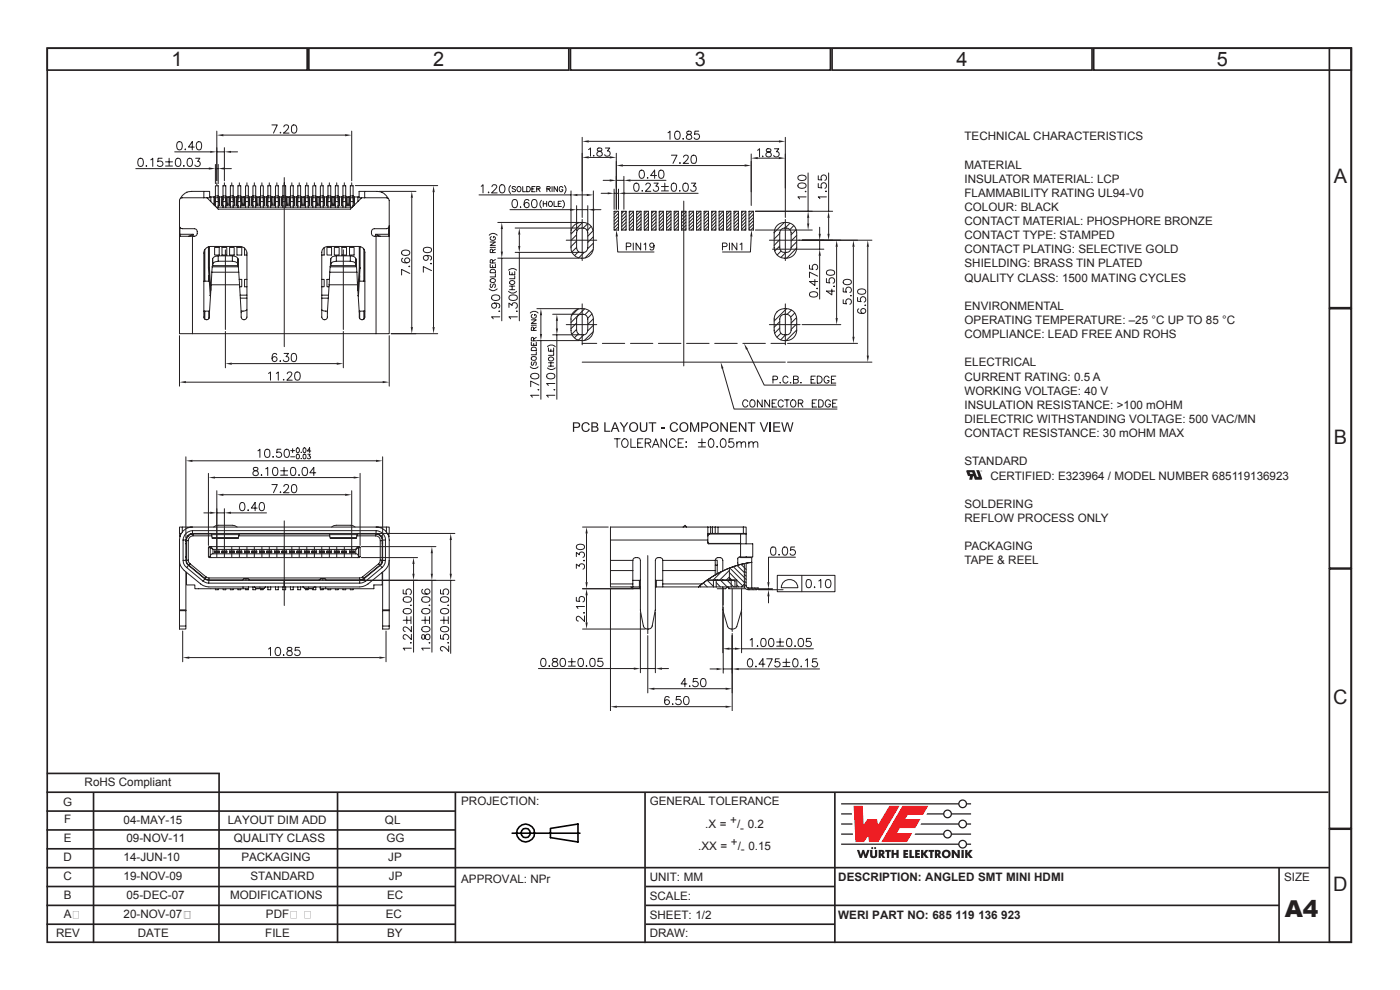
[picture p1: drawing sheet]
<svg xmlns="http://www.w3.org/2000/svg" width="297mm" height="210mm" viewBox="0 0 297 210" stroke-linecap="round" stroke-linejoin="round" font-family="sans-serif">
<defs><g id="words">
<text font-size="4.9" fill="#231f20" x="272.6" y="194.5">A4</text>
<g font-size="4.2" fill="#231f20">
<text x="36.4" y="14">1</text>
<text x="91.9" y="14">2</text>
<text x="147.4" y="14">3</text>
<text x="202.9" y="14">4</text>
<text x="258.2" y="14">5</text>
<text x="282.9" y="38.8">A</text>
<text x="282.9" y="94.1">B</text>
<text x="282.8" y="149.3">C</text>
<text x="282.8" y="189">D</text>
</g>
<g font-size="2.5" fill="#231f20">
<text x="204.6" y="29.8">TECHNICAL CHARACTERISTICS</text>
<text x="204.6" y="35.7">MATERIAL</text>
<text x="204.6" y="38.7">INSULATOR MATERIAL: LCP</text>
<text x="204.6" y="41.7">FLAMMABILITY RATING UL94-V0</text>
<text x="204.6" y="44.7">COLOUR: BLACK</text>
<text x="204.6" y="47.7">CONTACT MATERIAL: PHOSPHORE BRONZE</text>
<text x="204.6" y="50.7">CONTACT TYPE: STAMPED</text>
<text x="204.6" y="53.7">CONTACT PLATING: SELECTIVE GOLD</text>
<text x="204.6" y="56.7">SHIELDING: BRASS TIN PLATED</text>
<text x="204.6" y="59.7">QUALITY CLASS: 1500 MATING CYCLES</text>
<text x="204.6" y="65.7">ENVIRONMENTAL</text>
<text x="204.6" y="68.7">OPERATING TEMPERATURE: –25 °C UP TO 85 °C</text>
<text x="204.6" y="71.7">COMPLIANCE: LEAD FREE AND ROHS</text>
<text x="204.6" y="77.7">ELECTRICAL</text>
<text x="204.6" y="80.7">CURRENT RATING: 0.5 A</text>
<text x="204.6" y="83.7">WORKING VOLTAGE: 40 V</text>
<text x="204.6" y="89.7">DIELECTRIC WITHSTANDING VOLTAGE: 500 VAC/MN</text>
<text x="204.6" y="86.7">INSULATION RESISTANCE: &gt;100 mOHM</text>
<text x="204.6" y="92.7">CONTACT RESISTANCE: 30 mOHM MAX</text>
<text x="204.6" y="98.7">STANDARD</text>
<text x="210.1" y="101.7">CERTIFIED: E323964 / MODEL NUMBER 685119136923</text>
<text x="204.6" y="107.7">SOLDERING</text>
<text x="204.6" y="110.7">REFLOW PROCESS ONLY</text>
<text x="204.6" y="116.7">PACKAGING</text>
<text x="204.6" y="119.7">TAPE &amp; REEL</text>
<text x="17.9" y="166.8">RoHS Compliant</text>
<text x="13.4" y="171">G</text>
<text x="97.8" y="170.8">PROJECTION:</text>
<text x="137.8" y="170.8">GENERAL TOLERANCE</text>
<text x="13.5" y="178.7">E</text>
<text x="13.6" y="174.6">F</text>
<text x="26.2" y="174.8">04-MAY-15</text>
<text x="26.8" y="178.7">09-NOV-11</text>
<text x="48.3" y="174.8">LAYOUT DIM ADD</text>
<text x="49.6" y="178.7">QUALITY CLASS</text>
<text x="81.7" y="174.8">QL</text>
<text x="82" y="178.7">GG</text>
<text x="149.6" y="175.6">.X =</text>
<text x="154.9" y="174.8">+</text>
<text x="155.1" y="179.4">+</text>
<text x="156.4" y="175.6">/ 0.2</text>
<text x="157" y="176.4">-</text>
<text x="13.5" y="182.7">D</text>
<text x="26.2" y="182.7">14-JUN-10</text>
<text x="51.2" y="182.7">PACKAGING</text>
<text x="82.4" y="182.7">JP</text>
<text x="148.1" y="180.2">.XX =</text>
<text x="156.5" y="180.2">/ 0.15</text>
<text x="157.2" y="181">-</text>
<text x="13.5" y="186.7">C</text>
<text x="13.5" y="190.8">B</text>
<text x="26.2" y="186.7">19-NOV-09</text>
<text x="26.8" y="190.8">05-DEC-07</text>
<text x="48.8" y="190.8">MODIFICATIONS</text>
<text x="53.1" y="186.7">STANDARD</text>
<text x="82.1" y="190.8">EC</text>
<text x="82.5" y="186.7">JP</text>
<text x="97.8" y="187.3">APPROVAL: NPr</text>
<text x="137.8" y="190.9">SCALE:</text>
<text x="137.8" y="186.8">UNIT: MM</text>
<text x="177.8" y="186.8">DESCRIPTION: ANGLED SMT MINI HDMI</text>
<text x="272.4" y="186.8">SIZE</text>
<text x="13.5" y="194.8">A</text>
<text x="26.2" y="194.8">20-NOV-07</text>
<text x="56.4" y="194.8">PDF</text>
<text x="81.8" y="194.8">EC</text>
<text x="137.8" y="194.8">SHEET: 1/2</text>
<text x="177.8" y="194.8">WERI PART NO: 685</text>
<text x="202.7" y="194.8">119</text>
<text x="207.5" y="194.8">136</text>
<text x="212.4" y="194.8">923</text>
<text x="11.9" y="198.8">REV</text>
<text x="29.2" y="198.8">DATE</text>
<text x="56.3" y="198.8">FILE</text>
<text x="82.1" y="198.8">BY</text>
<text x="137.8" y="198.8">DRAW:</text>
</g>
</g></defs>
<!-- layer: Calque 1 -->
<g fill="none" stroke="#231f20" stroke-width=".35">
<path d="M10 10.2h276.7v189.7h-276.7zM10 10.2h55.2v4.7h-55.2zM65.5 10.2h55.2v4.7h-55.2zM121 10.2h55.2v4.7h-55.2zM176.5 10.2h55.2v4.7h-55.2zM232 10.2h54.7v4.7h-54.7zM282 10.2h4.7v55.1h-4.7zM282 65.5h4.7v55h-4.7zM282 120.7h4.7v55h-4.7zM9.8 168h272M9.8 176h86.7M9.8 172h86.7"/>
<path d="M19.8 168v32M46.5 164l-.1 36M71.6 168v32M96.6 168v32M136.8 168v32M177.1 168v32M282 175.9h4.7v24h-4.7zM9.8 192h86.7M9.8 188h86.7M9.8 196h86.7M9.8 184h272.2M9.8 180h86.7"/>
<path d="M137 192h134.3M137 188h40.1M137 196h40.1M271.3 184v16"/>
</g>
<g fill="#231f20">
<path d="M15.5 193.3v1.5h1.2v-1.5zM15.5 193.3h1.2v1.5h-1.2z"/>
<path d="M39.1 193.3v1.5h1.1v-1.5zM39 193.3h1.3v1.5h-1.3z"/>
<path d="M39.3 193.3v1.5h1.1v-1.5zM39.2 193.3h1.3v1.5h-1.3z"/>
<path d="M61.7 193.3v1.5h1.2v-1.5zM61.7 193.3h1.2v1.5h-1.2z"/>
<path d="M64.7 193.3v1.5h1.1v-1.5zM64.6 193.3h1.3v1.5h-1.3z"/>
</g>
<g fill="none" stroke="#000" stroke-width=".34">
<path d="M108.6 176.7h14.4M116.8 175.7l5.8-.9v3.8l-5.8-.9z"/>
<circle cx="111.5" cy="176.7" r="1.88"/>
<circle cx="111.5" cy="176.7" r="1.02"/>
</g>
<path d="M9.9 164.1h36.7" fill="none" stroke="#231f20" stroke-width=".35"/>
<g fill="#ee1d23">
<path d="M181.1 170.9h1.9l.2 4 .9-1.2h2l.2 1.3 2.4-4.1h2.1l-4.5 7.7h-1.9l-.2-1.3-.9 1.3h-1.8z"/>
<path d="M191.4 170.9h5.5l-1.1 1.9h-3.2l-.6 .9h3.3l-1.1 1.9h-3.3l-.6 1.1h3.2l-1.1 1.9h-5.4z"/>
</g>
<g fill="#231f20">
<path d="M181.8 180.3h.5l.3 1 .3-1h.4l.3 1 .4-1h.5l-.6 1.7h-.5l-.3-1-.3 1h-.4z"/>
<path d="M184.6 180.3h.5v1.2l.2 .1 .3-.1v-1.2h.5v1.1a.76 .76 0 0 1-.8 .6 .76 .76 0 0 1-.7-.6z"/>
<path d="M187.8 180.3h1.2v.4h-.4v1.3h-.5l.1-1.3h-.4z"/>
<path d="M189.1 180.3h.5v.6h.6v-.6h.5l-.1 1.7h-.4v-.7h-.6v.7h-.5z"/>
<path d="M191.6 180.3h1.1v.4h-.6v.2h.5v.4h-.5v.3h.6v.4h-1.1z"/>
<path d="M192.9 180.3h.5v1.3h.5v.4h-1z"/>
<path d="M194.1 180.3h1v.4h-.5v.2h.5v.4h-.5v.3h.6v.4h-1.1z"/>
<path d="M195.4 180.3h.5v.7l.5-.7h.6l-.7 .8 .7 .9h-.6l-.5-.7v.7h-.5z"/>
<path d="M197 180.3h1.2v.4h-.4v1.3h-.5v-1.3h-.3z"/>
<path d="M201.9 180.3h.5l.8 1-.1-1h.5v1.7h-.5l-.7-1.1v1.1h-.5z"/>
<path d="M204 180.3h.5v1.7h-.5z"/>
<path d="M204.7 180.3h.5v.7l.5-.7h.6l-.6 .8 .7 .9h-.6l-.6-.7v.7h-.5z"/>
<circle cx="185" cy="179.9" r=".22"/>
<circle cx="185.7" cy="179.9" r=".22"/>
</g>
<g fill="#231f20">
<path d="M186.4 180.3h.5a.55 .55 0 0 1 .7 .3 .55 .55 0 0 1-.3 .7l.5 .7h-.5l-.4-.6v.6h-.5zM186.9 180.7v.3h.2v-.2z" fill-rule="evenodd"/>
<path d="M198.3 180.3h.6a.55 .55 0 0 1 .6 .3 .55 .55 0 0 1-.2 .7l.4 .7h-.5l-.4-.6v.6h-.5zM198.8 180.7v.3h.2l.1-.2z" fill-rule="evenodd"/>
<path d="M199.8 181.1a.95 .95 0 0 1 1.9 0 .95 .95 0 0 1-1.9 0zM200.3 181.2a.5 .5 0 0 0 1 0 .5 .5 0 0 0-1 0z" fill-rule="evenodd"/>
</g>
<path d="M178.4 176.9h2.6M178.4 174.8h2.4M178.4 172.6h2.3" fill="none" stroke="#231f20" stroke-width=".27"/>
<g fill="#231f20">
<path d="M203.5 170.5a.7 .7 0 0 1 1.4 0 .7 .7 0 0 1-1.4 0zM178.4 170.4h24.9a.94 .94 0 0 1 .9-.8 .94 .94 0 0 1 1 .8h.8v.2h-.8a.94 .94 0 0 1-1 .9 .94 .94 0 0 1-.9-.9h-24.9z" fill-rule="evenodd"/>
<path d="M200.3 172.6a.7 .7 0 0 1 1.4 0 .7 .7 0 0 1-1.4 0zM196.7 172.5h3.4a.94 .94 0 0 1 .9-.8 .94 .94 0 0 1 1 .8h4v.3h-4a.94 .94 0 0 1-1 .8 .94 .94 0 0 1-.9-.8h-3.6z" fill-rule="evenodd"/>
<path d="M203.5 174.8a.7 .7 0 0 1 1.4 0 .7 .7 0 0 1-1.4 0zM195.4 174.7h7.9a.94 .94 0 0 1 .9-.9 .94 .94 0 0 1 1 .9h.8v.2h-.8a.94 .94 0 0 1-1 .8 .94 .94 0 0 1-.9-.8h-8z" fill-rule="evenodd"/>
<path d="M200.3 176.9a.7 .7 0 0 1 1.4 0 .7 .7 0 0 1-1.4 0zM194.2 176.8h5.9a.94 .94 0 0 1 .9-.8 .94 .94 0 0 1 1 .8h4v.3h-4a.94 .94 0 0 1-1 .8 .94 .94 0 0 1-.9-.8h-6.1z" fill-rule="evenodd"/>
<path d="M203.5 179.1a.7 .7 0 0 1 1.4 0 .7 .7 0 0 1-1.4 0zM178.4 178.9h24.9a.94 .94 0 0 1 .9-.8 .94 .94 0 0 1 1 .8h.8v.3h-.8a.94 .94 0 0 1-1 .8 .94 .94 0 0 1-.9-.8h-24.9z" fill-rule="evenodd"/>
</g>
<g fill="none" stroke="#231f20" stroke-width=".21">
<path d="M171.4 36.7v8.1M131 44.8l-.7 .7M131.2 45.2l-.9 1M131.2 46l-.9 .9M131.2 46.7l-.9 .9M131.2 47.4l-.9 .9M131.2 48.1l-.7 .7M131.2 48.8h.1M132.4 44.8l-.5 .5M132.8 45.1l-.9 .9M132.8 45.8l-.9 .9M132.8 46.5l-.9 .9"/>
<path d="M132.8 47.2l-.9 .9M132.8 47.9l-.9 .9M132.8 48.6l-.2 .2M133.8 44.8l-.3 .3M134.4 44.9l-.9 .9M134.4 45.6l-.9 .9M134.4 46.3l-.9 .9M134.4 47l-.9 .9M134.4 47.7l-.9 .9M134.4 48.4l-.4 .4M135.2 44.8l-.1 .1M135.9 44.8l-.8 .8"/>
<path d="M136 45.4l-.9 .9M136 46.1l-.9 .9M136 46.8l-.9 .9M136 47.5l-.9 .9M136 48.2l-.6 .6M137.3 44.8l-.6 .7M137.6 45.2l-.9 .9M137.6 45.9l-.9 .9M137.6 46.6l-.9 .9M137.6 47.3l-.9 .9M137.6 48l-.8 .8M137.6 48.8h-.1"/>
<path d="M138.7 44.8l-.5 .4M139.2 45l-1 1M139.2 45.7l-1 .9M139.2 46.4l-1 1M139.2 47.1l-1 1M139.2 47.9l-1 .9M139.2 48.5l-.3 .3M140.1 44.8l-.3 .3M140.7 44.9l-.9 .8M140.7 45.6l-.9 .9M140.7 46.3l-.9 .9M140.7 47l-.9 .9"/>
<path d="M140.7 47.7l-.9 .9M140.7 48.4l-.4 .4M141.5 44.8l-.1 .1M142.2 44.8l-.8 .8M142.3 45.4l-.9 .9M142.3 46.1l-.9 .9M142.3 46.8l-.9 .9M142.3 47.5l-.9 .9M142.3 48.2l-.5 .6M143.6 44.8l-.6 .6M143.9 45.2l-.9 .9M143.9 45.9l-.9 .9"/>
<path d="M143.9 46.6l-.9 .9M143.9 47.3l-.9 .9M143.9 48l-.7 .8M143.9 48.7l-.1 .1M145 44.8l-.4 .4M145.5 45l-.9 .9M145.5 45.7l-.9 .9M145.5 46.4l-.9 .9M145.5 47.1l-.9 .9M145.5 47.8l-.9 .9M145.5 48.5l-.2 .3M146.4 44.8l-.2 .2"/>
<path d="M147.1 44.8l-.9 .9M147.1 45.5l-.9 .9M147.1 46.2l-.9 .9M147.1 46.9l-.9 .9M147.1 47.6l-.9 .9M147.1 48.3l-.4 .5M147.8 44.8v.1M148.5 44.8l-.7 .7M148.7 45.3l-.9 1M148.7 46l-.9 .9M148.7 46.7l-.9 1M148.7 47.4l-.9 1"/>
<path d="M148.7 48.2l-.6 .6M149.9 44.8l-.5 .6M150.3 45.2l-.9 .9M150.3 45.9l-.9 .9M150.3 46.6l-.9 .9M150.3 47.3l-.9 .9M150.3 47.9l-.8 .9M150.3 48.7l-.1 .1M151.3 44.8l-.3 .4M151.9 45l-.9 .9M151.9 45.7l-.9 .9M151.9 46.4l-.9 .9"/>
<path d="M151.9 47.1l-.9 .9M151.9 47.8l-.9 .9M151.9 48.5l-.3 .3M152.7 44.8l-.2 .2M153.4 44.8l-.9 .9M153.5 45.5l-1 .9M153.5 46.2l-1 .9M153.5 46.9l-1 .9M153.5 47.6l-1 .9M153.5 48.3l-.5 .5M154.8 44.8l-.6 .7M155 45.3l-.8 .9"/>
<path d="M155 46l-.8 .9M155 46.7l-.8 .9M155 47.4l-.8 .9M155 48.1l-.6 .7M156.2 44.8l-.5 .5M156.7 45.1l-1 .9M156.7 45.8l-1 .9M156.7 46.5l-1 .9M156.7 47.2l-1 .9M156.7 47.9l-.9 .9M156.7 48.6l-.2 .2M157.7 44.8l-.4 .4"/>
<path d="M158.2 44.9l-.9 .9M158.2 45.6l-.9 1M158.2 46.3l-.9 1M158.2 47.1l-.9 .8M158.2 47.7l-.9 1M158.2 48.5l-.3 .3M159.1 44.8l-.2 .1M159.7 44.8l-.8 .9M159.8 45.5l-.9 .9M159.8 46.2l-.9 .9M159.8 46.8l-.9 1M159.8 47.6l-.9 .9"/>
<path d="M159.8 48.2l-.5 .6M160.3 44.8h12M160.3 48.8h12M163.2 51h6.5M166.8 47.2a2.18 2.18 0 0 1 2.2 2.2M169 52.6a2.22 2.22 0 0 1-2.2 2.2M171.4 46.2v1.2M163.2 68.9h6.5M166.8 65.5a2.18 2.18 0 0 1 2.2 2.2M169 70a2.22 2.22 0 0 1-2.2 2.2"/>
</g>
<g fill="#231f20">
<path d="M171.2 47.4h.5l-.3 1.4z"/>
<path d="M171.4 44.8l.3 1.4h-.5z"/>
</g>
<g fill="none" stroke="#231f20" stroke-width=".21">
<path d="M169.4 37.4a1.13 1.13 0 0 1 1.6 .2v.2a.99 .99 0 0 1-1.7 0zM169.4 39.1a1.1 1.1 0 0 1 1.6 .2v.1a.99 .99 0 0 1-1.7 0zM149.4 44.8h.9v4h-.9zM151 44.8h.9v4h-.9zM152.5 44.8h1v4h-1zM154.2 44.8h.8v4h-.8zM155.7 44.8h1v4h-1zM157.3 44.8h.9v4h-.9zM158.9 44.8h.9v4h-.9zM165.7 48.7a1.29 1.29 0 0 1 2.1 .7v3.2a1.23 1.23 0 0 1-1.2 1 1.23 1.23 0 0 1-1.2-1v-3.2zM166.6 46.6v8.7M166.8 47.2a2.25 2.25 0 0 0-2.6 2.2v3.2a2.26 2.26 0 0 0 2.6 2.2"/>
<path d="M169 49.4v3.2M170.9 40.5v.2zM171 41.8h-1.7l.3 .4M165.7 67a1.29 1.29 0 0 1 2.1 .7v2.3a1.23 1.23 0 0 1-1.2 1 1.23 1.23 0 0 1-1.2-1v-2.3zM166.6 64.5v8.6M166.8 65.5a2.25 2.25 0 0 0-2.6 2.2v2.3a2.26 2.26 0 0 0 2.6 2.2M169 67.7v2.3"/>
</g>
<path d="M159.4 48.8l.2 1.4-.4-.1z" fill="#231f20"/>
<path d="M128 38.3h1.3M130.7 37.4v7M130.7 38.3h1.7M132.4 37.4v7M133.8 38.3h7.5M146.2 44.8h.9M146.2 48.8h.9M153.3 52.3a.64 .64 0 0 0 .9-.5l-.3-.3h-.6v1.5M154.7 51.5v1.5M156.3 51.5v1.5l-1-1.5v1.5M157 51.8l.4-.3v1.5M159.4 50.2l-.2 3.3h-5.9" fill="none" stroke="#231f20" stroke-width=".21"/>
<g fill="#231f20">
<path d="M129.3 38l1.4 .3-1.4 .2z"/>
<path d="M132.4 38.3l1.4-.3v.5z"/>
</g>
<path d="M135.8 36.2a.54 .54 0 0 1 .8 .2 .81 .81 0 0 1 .1 1 .81 .81 0 0 1-.9 .3 1.3 1.3 0 0 1 0-1.5zM137.4 37.7v.1zM139.3 37.2h-1.3l.9-1.1v1.7M139.9 36.2a.58 .58 0 0 1 .9 .2 .82 .82 0 0 1 0 1 .82 .82 0 0 1-.9 .3l-.2-.6 .1-.7zM127.5 41h1.4M130.3 40.1v4.3M130.3 41h.9M131.2 40.1v4.3M132.6 41h15.5" fill="none" stroke="#231f20" stroke-width=".21"/>
<g fill="#231f20">
<path d="M128.9 40.8l1.4 .2-1.4 .2z"/>
<path d="M131.2 41l1.4-.2v.4z"/>
</g>
<g fill="none" stroke="#231f20" stroke-width=".21">
<path d="M134.7 38.9a.55 .55 0 0 1 .8 .2 .9 .9 0 0 1-.6 1.5 1.1 1.1 0 0 1-.2-1.7zM137 39.2l.3-.4h.3l.4 .3-.3 .6-.8 .9h1.2M138.7 38.8h.9l-.5 .7a.58 .58 0 0 1 .5 .9 .58 .58 0 0 1-1-.2M140.3 39.6h1.5M141 38.8v1.5M142.6 38.9a.56 .56 0 0 1 .8 .2 .9 .9 0 0 1-.5 1.5 1.13 1.13 0 0 1-.3-1.7zM145.1 38.9a.6 .6 0 0 1 .8 .2 .9 .9 0 0 1-.5 1.5 1.1 1.1 0 0 1-.3-1.7zM146.7 38.8h.9l-.5 .7a.58 .58 0 0 1 .5 .9 .58 .58 0 0 1-1.1-.2M125.9 49.4v3.2M130.3 44.8h.9v4h-.9zM131.9 44.8h.9v4h-.9zM133.5 44.8h.9v4h-.9z"/>
<path d="M135.1 44.8h.9v4h-.9zM136.2 40.5h.1zM136.7 44.8h.9v4h-.9zM138.2 44.8h1v4h-1zM139.8 44.8h.9v4h-.9zM140.3 40.5h1.5M141.4 44.8h.9v4h-.9zM143 44.8h.9v4h-.9zM144.2 40.4v.2zM144.6 44.8h.9v4h-.9zM146.2 44.8v4M147.1 44.8v4"/>
<path d="M147.8 44.8h.9v4h-.9zM125.9 67.7v2.3"/>
</g>
<path d="M130.7 48.8l.4 1.3-.5 .1z" fill="#231f20"/>
<path d="M130.7 34.2v10.2M132.1 35.1h25.9M159.4 34.2v9.4M130.8 50.2l.2 3.3h7.7M132.9 52.3h.8l.1-.6-.9-.2v1.5M134.3 51.5v1.5M135.9 51.5v1.5l-1-1.5v1.5M136.6 51.8l.4-.3v1.5M138.7 52.1a.46 .46 0 0 1-.4 .4 .46 .46 0 0 1-.5-.5 .46 .46 0 0 1 .4-.5 .8 .8 0 0 1 .6 .8 .8 .8 0 0 1-.5 .7h-.3l-.1-.2" fill="none" stroke="#231f20" stroke-width=".21"/>
<g fill="#231f20">
<path d="M130.7 35.1l1.4-.2v.4z"/>
<path d="M158 34.9l1.4 .2-1.4 .2z"/>
</g>
<path d="M142.4 32.9h1.2l-.8 1.8M144.3 34.5v.2zM145 33.3a.52 .52 0 0 1 .5-.4 .52 .52 0 0 1 .5 .3l-.4 .9-.7 .6h1.2M146.8 33a.58 .58 0 0 1 .9 .3 1.47 1.47 0 0 1-.2 1.3 .68 .68 0 0 1-.8-.2 1.47 1.47 0 0 1 .1-1.4zM170.2 51h11.7M181 52.4v19M167.1 72.8h14.8" fill="none" stroke="#231f20" stroke-width=".21"/>
<g fill="#231f20">
<path d="M181 51l.3 1.4h-.5z"/>
<path d="M180.8 71.4h.5l-.3 1.4z"/>
</g>
<path d="M175.8 36.7v8.1M160.3 44.8h16.3M170.2 51h6.4M175.8 46.2v3.4M179 59.5a1.1 1.1 0 0 1 1.6 .3v.1a1.03 1.03 0 0 1-1.7 0zM178.9 63.6v.8l.7 .1a.62 .62 0 0 1 0-1 .62 .62 0 0 1 .9 .1 .62 .62 0 0 1-.2 .9M178.9 61.1v.8l.7 .1a.61 .61 0 0 1 0-1 .61 .61 0 0 1 .9 .2 .61 .61 0 0 1-.2 .8M180.4 62.7h.2z" fill="none" stroke="#231f20" stroke-width=".21"/>
<g fill="#231f20">
<path d="M175.5 49.6h.5l-.2 1.4z"/>
<path d="M175.8 44.8l.2 1.4h-.5z"/>
</g>
<path d="M173.6 38.9v.9l.8 .1a.62 .62 0 0 1-.1-1 .62 .62 0 0 1 1 .1 .62 .62 0 0 1-.3 .9M173.6 37.3v.8l.8 .1a.6 .6 0 0 1-.1-.9 .6 .6 0 0 1 .9 .1 .6 .6 0 0 1-.2 .9M170.2 51h8.2M175.2 40.6h.1zM175.3 41.8h-1.7l.3 .3M177.5 52.4v15.1M170.2 68.9h8.2" fill="none" stroke="#231f20" stroke-width=".21"/>
<g fill="#231f20">
<path d="M177.5 51l.2 1.4h-.4z"/>
<path d="M177.3 67.5h.4l-.2 1.4z"/>
</g>
<path d="M163.9 52.9h10.9M169.4 51h5.4M173.9 48.2v1.4M173.9 51v1.9M173.9 54.3v9.1M175.3 59.1v.8l.7 .1a.62 .62 0 0 1 0-.9 .62 .62 0 0 1 .9 0 .62 .62 0 0 1-.2 1M175.4 57.5a1.1 1.1 0 0 1 1.7 .3v.1a.97 .97 0 0 1-1.4 .4 .53 .53 0 0 1-.3-.8zM176.5 61.3v1.3l-1.2-.9h1.8M176.9 60.7h.2z" fill="none" stroke="#231f20" stroke-width=".21"/>
<g fill="#231f20">
<path d="M173.7 49.6h.4l-.2 1.4z"/>
<path d="M173.9 52.9l.2 1.4h-.4z"/>
</g>
<g fill="none" stroke="#231f20" stroke-width=".21">
<path d="M171.7 56.2v.8l.8 .1a.61 .61 0 0 1 0-.9 .61 .61 0 0 1 .9 .1 .61 .61 0 0 1-.3 .9M172.9 59.3v1.3l-1.2-.9h1.8M173.5 58.6l-1.8-.9v1.2M171.8 62.1a1.08 1.08 0 0 1 1.7 .3v.1a.98 .98 0 0 1-1.8 0zM173.4 61.1v.2zM130.3 93.1h1.3M130.9 93.1v1.8M132.1 93.3l.3-.2a.91 .91 0 0 1 .9 .9 .91 .91 0 0 1-.9 .9l-.4-.4a1.12 1.12 0 0 1 .1-1.2zM133.8 93.1v1.8h1.1M135.3 94h.7M136.4 93.1h-1.1v1.8h1.1M136.9 94h.3a.58 .58 0 0 0 .6-.1 .58 .58 0 0 0 .2-.6l-.4-.2h-.7v1.8"/>
<path d="M137.5 94l.6 .9M138.4 94.9l.7-1.8 .7 1.8M138.7 94.3h.9M141.4 93.1v1.8l-1.2-1.8v1.8M143.3 93.5l-.6-.5a.93 .93 0 0 0-.7 1.1 .93 .93 0 0 0 .9 .8l.4-.4M143.9 94h.6M145 93.1h-1.1v1.8h1.1M145.5 93.8h.1zM145.5 94.8h.1zM148.1 93.9h1.6M148.1 94.8h1.6M148.9 93.1v1.5"/>
<path d="M150.5 93.2l.3-.1a1 1 0 0 1 .7 .8 1 1 0 0 1-.6 1h-.1a1.14 1.14 0 0 1-.3-1.7zM152 94.8h.2zM153.1 93.2a.55 .55 0 0 1 .8 .3 .9 .9 0 0 1-.5 1.4 .93 .93 0 0 1-.5-1.4zM155.6 93.1h-.9l-.1 .8a.63 .63 0 0 1 1 0 .63 .63 0 0 1-.1 .9 .63 .63 0 0 1-1-.2M156.3 94l.4-.3 .5 .1v1.1M156.3 93.7v1.2M157.2 94l.5-.3 .4 .1 .1 1.1M158.9 94l.4-.3 .4 .1 .1 1.1M158.9 93.7v1.2M159.8 94l.2-.2a.44 .44 0 0 1 .8 .2v.9"/>
</g>
<path d="M152.9 76.8l.6 1.3-.4 .1z" fill="#231f20"/>
<g fill="none" stroke="#231f20" stroke-width=".21">
<path d="M170.2 51h14.8M184.1 52.4v23M153.3 78.1l2.4 8.7h21.9M167.1 76.8h17.9M158.6 85.2a.56 .56 0 0 0-.6-.4 .56 .56 0 0 0-.5 .6 .62 .62 0 0 0 .3 .8 .62 .62 0 0 0 .8-.2M159.2 85a.67 .67 0 0 1 .9 .1 .67 .67 0 0 1 0 .9 .59 .59 0 0 1-.8 .3 .59 .59 0 0 1-.2-.8zM161.7 84.8v1.5l-1-1.5v1.5M163.3 84.8v1.5l-1.1-1.5v1.5M163.8 85.5h.6M164.7 84.8h-.9v1.5h.9M166.1 85.2a.54 .54 0 0 0-.6-.4 .54 .54 0 0 0-.4 .6 .63 .63 0 0 0 .2 .8 .63 .63 0 0 0 .8-.1v-.1M166.4 84.8h1"/>
<path d="M166.9 84.8v1.5M167.8 85a.66 .66 0 0 1 .9 0 .66 .66 0 0 1 .1 1l-.1 .1a.66 .66 0 0 1-.9 0 .66 .66 0 0 1 0-.9zM169.4 85.5h.8l.1-.4-.3-.3h-.6v1.5M169.8 85.5l.5 .8M172.3 85.5h.6M173.2 84.8h-.9v1.5h.9M173.7 84.8a.79 .79 0 0 1 1 .8 .79 .79 0 0 1-1 .7zM176.2 85.2a.56 .56 0 0 0-.7-.4 .56 .56 0 0 0-.4 .6l.2 .8 .3 .2 .5-.3 .1-.3h-.4M176.6 85.5h.6M177.6 84.8h-1v1.5h1"/>
</g>
<g fill="#231f20">
<path d="M184.1 51l.2 1.4h-.4z"/>
<path d="M183.9 75.4h.4l-.2 1.4z"/>
</g>
<path d="M181.9 63.1v.8l.8 .1a.61 .61 0 0 1 0-.9 .61 .61 0 0 1 .9 .1 .61 .61 0 0 1-.3 .9M182 61.5a1.08 1.08 0 0 1 1.7 .3v.1a.99 .99 0 0 1-1.8 0zM182.2 65.5a.47 .47 0 0 0-.2 .7l.3 .2a.99 .99 0 0 0 1.4-.5 .53 .53 0 0 0-.6-.5 .53 .53 0 0 0-.5 .5 .53 .53 0 0 0 .5 .6M183.6 64.7v.1z" fill="none" stroke="#231f20" stroke-width=".21"/>
<path d="M157.8 72.8l.8 1.2-.3 .2z" fill="#231f20"/>
<g fill="none" stroke="#231f20" stroke-width=".21">
<path d="M105.6 47.2h17.3M105.6 54.8h17.3M106.4 48.6v4.8M106.4 54.8v13.3M145.1 42.7v34.9M158.5 74.1l3.6 7.6h15.2M173 79.8h-.9v1.5h.9M173.4 79.8a.78 .78 0 0 1 1 .7 .78 .78 0 0 1-1 .8zM177.3 79.8h-.9v1.5h.9M164 80.5a.64 .64 0 0 0 1-.4l-.4-.3h-.6v1.5M165.5 81.2h.1zM167.2 80.1a.55 .55 0 0 0-.7-.3 .55 .55 0 0 0-.4 .5 .68 .68 0 0 0 .7 1l.4-.4"/>
<path d="M167.7 81.1v.2zM168.3 80.5l.9-.1 .2-.2-.1-.3-1-.1v1.5l1-.2 .1-.3-.4-.3M169.9 81.2h.1zM172.1 80.5h.5M175.9 80.1a.61 .61 0 0 0-.9-.2 .61 .61 0 0 0-.2 .8 .53 .53 0 0 0 .5 .6 .53 .53 0 0 0 .6-.6h-.4M176.4 80.5h.5"/>
</g>
<g fill="#231f20">
<path d="M106.4 47.2l.3 1.4h-.5z"/>
<path d="M106.2 53.4h.5l-.3 1.4z"/>
</g>
<path d="M109.3 48.4h13.6M109.3 53.5h13.6M110.2 49.8v2.4M110.2 53.5v14.6M104.4 62.8a1.1 1.1 0 0 1 1.6 .3v.1a.99 .99 0 0 1-1.7 0zM104.9 64.3a.54 .54 0 0 1 .5 .5 .54 .54 0 0 1-.6 .6 .54 .54 0 0 1-.5-.5 .93 .93 0 0 1 .8-.7 .93 .93 0 0 1 .9 .6l-.1 .4-.1 .1M105.9 65.9v.2zM106 67.2h-1.7l.3 .4" fill="none" stroke="#231f20" stroke-width=".21"/>
<g fill="#231f20">
<path d="M110.2 48.4l.2 1.4h-.5z"/>
<path d="M109.9 52.2h.5l-.2 1.3z"/>
</g>
<g fill="none" stroke="#231f20" stroke-width=".21">
<path d="M108.3 39.4a1.21 1.21 0 0 0 0 1.6M109.4 39.7l-.3-.1h-.4v.3l.6 .3 .1 .3-.3 .2-.5-.2M109.9 39.6a.53 .53 0 0 1 .7 .5 .53 .53 0 0 1-.7 .5 .67 .67 0 0 1 0-1zM110.9 39.6v1.1h.6M111.7 39.6h.4a.58 .58 0 0 1 .4 .5 .58 .58 0 0 1-.4 .6h-.4zM113.5 39.6h-.7v1.1h.7M117.1 39.6v1.1M118.3 39.6v1.1l-.8-1.1v1.1M119.4 39.8l-.2-.2a.52 .52 0 0 0-.6 .5 .52 .52 0 0 0 .6 .5l.2-.4h-.3M119.7 39.4a1.2 1.2 0 0 1 0 1.6M103.8 49.9a1.11 1.11 0 0 1 1.7 0M104 56.1v.7h1.1v-.7"/>
<path d="M104 51.3h1.1l-1.1 .8h1.1M104 52.5h1.1M104 59.3a.56 .56 0 0 1 .7-.2 .56 .56 0 0 1 .4 .6l-.3 .2a.56 .56 0 0 1-.8-.6zM104.2 57.2a.6 .6 0 0 1 .7 0 .6 .6 0 0 1 .2 .7h-1.1zM104.2 50.2l-.2 .2a.5 .5 0 0 0 .6 .6 .5 .5 0 0 0 .3-.8h-.2v.2M104.5 55.8v-.7h-.5v.7h1.1M104.5 53.6v-.7h-.5v.7h1.1M104.5 56.3v.5M105.1 58.1v.6h-1.1M105.1 55.1l-.6 .3M105.1 52.9l-.6 .3M107.9 57.3a1.22 1.22 0 0 1 1.7 0"/>
<path d="M108.1 57.6v.7h1.1v-.7M108.2 59.7a.58 .58 0 0 1 .6-.2 .58 .58 0 0 1 .4 .5 .54 .54 0 0 1-.7 .3 .54 .54 0 0 1-.3-.6zM108.6 57.9v.4M109.2 58.5v.6h-1.1M112.8 40.1h.5M113.9 40.1l.5-.1 .2-.2-.3-.2h-.4v1.1M114.2 40.1l.4 .6M114.9 42.5a1.16 1.16 0 0 0 0 1.6M115.3 42.7v1.1M115.3 43.2h.7M116 42.7v1.1M116 40.1l.7-.1v-.4h-.7v1.1"/>
<path d="M116.4 40.1l.3 .6M116.4 42.9l.3-.2a.54 .54 0 0 1 .5 .6 .54 .54 0 0 1-.6 .5l-.2-.4zM117.5 42.7v1.1h.7M118.4 43.2h.5M119.1 42.7h-.7v1.1h.7M119.4 42.5a1.07 1.07 0 0 1 0 1.6M122.6 48.7a1.25 1.25 0 0 1 2.1 .7v3.2a1.2 1.2 0 0 1-1.2 1 1.2 1.2 0 0 1-1.2-1v-3.2zM123.5 46.6v8.7M123.7 47.2a2.24 2.24 0 0 0-2.6 2.2v3.2a2.28 2.28 0 0 0 2.6 2.2M103.8 61.3a1.13 1.13 0 0 0 1.7 0M104.2 60.2l-.2 .3 .2 .5 .2-.1 .4-.7 .3 .3-.2 .5M107.9 61.8a1.12 1.12 0 0 0 1.7 0"/>
<path d="M108 65.2v-.9l.6 .5a.59 .59 0 0 1 1-.4 .59 .59 0 0 1-.2 1M108.1 62.8a1.14 1.14 0 0 1 1.6 .3v.1a1.02 1.02 0 0 1-1.7 0zM108.1 61.5h1.1M108.1 60.7h1.1M108.6 60.7v.8M109.7 65.9v.2zM109.7 67.2h-1.7l.3 .4M113.9 65.5h9M113.9 72.2h9M114.7 66.9v4M114.7 72.2v12.5M122.6 67a1.25 1.25 0 0 1 2.1 .7v2.3a1.2 1.2 0 0 1-1.2 1 1.2 1.2 0 0 1-1.2-1v-2.3z"/>
<path d="M123.5 64.5v8.6M123.7 65.5a2.24 2.24 0 0 0-2.6 2.2v2.3a2.28 2.28 0 0 0 2.6 2.2"/>
</g>
<g fill="#231f20">
<path d="M114.7 65.5l.3 1.4h-.5z"/>
<path d="M114.5 70.9h.5l-.3 1.3z"/>
</g>
<path d="M112.7 79.4a1.08 1.08 0 0 1 1.6 .3v.2a.98 .98 0 0 1-1.7 0zM117.2 66.7h5.7M117.2 71h5.7M118.1 68.1v1.6M118.1 71v13.7M114.2 82.7h.1zM114.3 83.8h-1.7l.3 .5M114.3 81.7l-1.7-.9v1.2" fill="none" stroke="#231f20" stroke-width=".21"/>
<g fill="#231f20">
<path d="M118.1 66.7l.3 1.4h-.5z"/>
<path d="M117.9 69.7h.5l-.3 1.3z"/>
</g>
<g fill="none" stroke="#231f20" stroke-width=".21">
<path d="M101.6 41.3h19.5M121.1 40.5v8.5M122.5 41.3h2M125.9 40.5v8.5M112.5 77.8a1.07 1.07 0 0 0 1.7 0M112.5 66.4a1.1 1.1 0 0 1 1.7 0M112.7 72.6v.7h1.1v-.7M112.7 67.8h1.1l-1.1 .8h1.1M112.7 69h1.1M112.8 76.8l-.1 .2 .1 .5h.3l.4-.7h.1l.2 .2-.2 .5M112.8 75.7l.6-.1 .3 .2a.49 .49 0 0 1-.5 .7 .49 .49 0 0 1-.4-.8zM112.9 73.7l.8 .1 .1 .6h-1.1z"/>
<path d="M113 66.7a.42 .42 0 0 0-.3 .5 .42 .42 0 0 0 .4 .3h.3a.4 .4 0 0 0 .4-.4 .4 .4 0 0 0-.4-.4v.3M113.2 72.3v-.6l-.4-.1-.1 .7h1.1M113.2 70.1v-.6l-.4-.1-.1 .7h1.1M113.2 72.8v.5M113.8 74.6v.7h-1.1M113.8 71.6l-.6 .3M113.8 69.4l-.6 .3M116.1 79.4a1.1 1.1 0 0 1 1.6 .3v.2a.99 .99 0 0 1-1.7 0zM116.1 78a1.15 1.15 0 0 0 1.7 0M116.1 73.6a1.07 1.07 0 0 1 1.7 0M116.4 73.8v.7h1.1v-.7M116.4 77.7h1.1"/>
<path d="M116.4 76.9h1.1M116.4 75.9a.52 .52 0 0 1 .8-.2 .52 .52 0 0 1 .1 .8 .58 .58 0 0 1-.6 0 .58 .58 0 0 1-.3-.5zM116.9 74.1v.4M116.9 76.9v.8M117.5 74.7v.7h-1.1M117.5 82.7h.2zM117.7 83.8h-1.7l.3 .5M117.7 81.3h-1.7l.3 .5"/>
</g>
<g fill="#231f20">
<path d="M124.5 41.1l1.4 .2-1.4 .3z"/>
<path d="M121.1 41.3l1.4-.2v.5z"/>
</g>
<path d="M102.1 39.5l.4-.3v1.7M104.4 39.6l.3-.4h.4l.3 .3-.3 .6-.8 .8h1.2M106.2 39.3a.58 .58 0 0 1 .8 .2 .82 .82 0 0 1 .1 1 .82 .82 0 0 1-.9 .3 1.32 1.32 0 0 1 0-1.5zM103.7 40.8v.1zM108.2 44.5h12.7M122.3 43.6v5.4M122.3 44.5h2.4M124.7 43.6v5.4M126.1 44.5h1.4" fill="none" stroke="#231f20" stroke-width=".21"/>
<g fill="#231f20">
<path d="M124.7 44.5l1.4-.2v.4z"/>
<path d="M120.9 44.3l1.4 .2-1.4 .2z"/>
</g>
<path d="M123.5 29.1v17M124.9 30h40.3M166.6 29.1v17M108.9 42.4a.58 .58 0 0 1 .8 .3 .82 .82 0 0 1 .1 .9 .82 .82 0 0 1-.9 .4 1.32 1.32 0 0 1 0-1.6zM110.4 43.9v.2zM112.2 42.6a.52 .52 0 0 0-.8-.2 .99 .99 0 0 0 .4 1.7 .55 .55 0 0 0 .5-.6 .55 .55 0 0 0-.5-.5 .55 .55 0 0 0-.6 .5M113 42.4a.58 .58 0 0 1 .9 .3 .82 .82 0 0 1 0 .9 .82 .82 0 0 1-.9 .4 1.32 1.32 0 0 1 0-1.6zM123.5 76.8h43.1" fill="none" stroke="#231f20" stroke-width=".21"/>
<g fill="#231f20">
<path d="M123.5 30l1.4-.2v.4z"/>
<path d="M165.2 29.8l1.4 .2-1.4 .2z"/>
</g>
<g fill="none" stroke="#231f20" stroke-width=".21">
<path d="M141.7 28.2l.4-.4v1.8M143.4 27.9a.58 .58 0 0 1 .8 .3 .82 .82 0 0 1 .1 .9 .82 .82 0 0 1-.9 .4 1.32 1.32 0 0 1 0-1.6zM144.9 29.4v.2zM145.8 27.9l-.1 .3 .2 .3a.67 .67 0 0 1 .8 .9 .67 .67 0 0 1-1.1-.2 .82 .82 0 0 1 1-.8l.1-.3a.63 .63 0 0 0-.9-.2zM148.2 27.8h-.8l-.1 .7a.61 .61 0 0 1 1 0 .61 .61 0 0 1-.2 .9 .61 .61 0 0 1-.8-.2M120.1 51h6.5M122.3 49.8l-1.2 1.2M122.3 51.1l-1.2 1.2M122.3 52.5l-1 1M122.7 53.4l-.8 .8M123.6 47.2l-2.5 2.4M123.7 47.2a2.18 2.18 0 0 1 2.2 2.2"/>
<path d="M123.9 53.5l-1.1 1.2M124.7 47.4l-1 1M125.4 48l-.8 .9M125.8 48.9l-1.1 1.2M125.8 52.9l-1.7 1.8M125.9 50.2l-1.2 1.2M125.9 51.6l-1.2 1.2M125.9 52.6a2.22 2.22 0 0 1-2.2 2.2M165.4 49.5l-1.2 1.2M165.4 50.8l-1.2 1.3M165.4 52.2l-1 1M165.7 53.2l-.8 .9"/>
<path d="M166.4 47.2l-2.2 2.1M166.7 53.5l-1 1.1M167.6 47.4l-1 1M168.4 47.9l-.8 .8M168.9 48.7l-1.1 1.1M169 49.9l-1.2 1.2M169 51.3l-1.2 1.2M169 52.6l-2.1 2.2M120.1 68.9h6.5M122.3 68.5l-1.2 1.2M122.3 69.9l-1 1M122.6 65.6l-1.3 1.3"/>
<path d="M122.7 70.8l-.8 .9M123.5 72.8h3.1M123.7 65.5a2.18 2.18 0 0 1 2.2 2.2M123.8 71l-1.1 1.2M124 65.5l-2.9 2.9M124.9 65.9l-.8 .8M125.6 66.6l-.9 .9M125.9 67.6l-1.2 1.2M125.9 69l-1.2 1.2M125.9 70.3l-1.9 1.9M125.9 70a2.22 2.22 0 0 1-2.2 2.2M127.8 72.8h4.7"/>
<path d="M133.8 72.8h4.7M139.7 72.8h4.8M145.6 72.8h4.8M151.6 72.8h4.8M157.6 72.8h4.8M163.6 72.8h3M164.9 66.1l-.1 .1M165.4 68.2l-1.2 1.2M165.4 69.6l-1.1 1.1M165.7 70.7l-.9 .8M166.6 71l-1 1.1M166.9 65.5l-2.7 2.6"/>
<path d="M167.9 65.8l-.9 .9M168.6 66.4l-.9 .9M169 67.4l-1.2 1.1M169 68.7l-1.2 1.2M169 70l-2.2 2.2M123.6 124.9h10.7M123.6 133.4h13.3M124.4 126.3v5.7"/>
</g>
<g fill="#231f20">
<path d="M124.4 124.9l.3 1.4h-.5z"/>
<path d="M124.2 132h.5l-.3 1.4z"/>
</g>
<path d="M122.3 126.7v.8l.7 .1a.62 .62 0 0 1 0-.9 .62 .62 0 0 1 .9 .1 .62 .62 0 0 1-.2 .9M123.8 130h.2zM124 130.6v1.2l-.8-.8-.6-.3-.3 .4v.3l.4 .3M124 128.6h-1.7l.3 .5M129.5 124.9v25.9M155.3 134.8v16M130.9 149.9h23" fill="none" stroke="#231f20" stroke-width=".21"/>
<g fill="#231f20">
<path d="M153.9 149.7l1.4 .2-1.4 .3z"/>
<path d="M129.5 149.9l1.4-.2v.5z"/>
</g>
<path d="M137.4 117.9v16.5M153.3 129.8v8.7M154.7 137.6h1.2M157.3 129.8v8.7M157.3 137.6h15.3M142 148a.48 .48 0 0 0-.5-.3 .48 .48 0 0 0-.4 .4 1.04 1.04 0 0 0 .3 1.4 .53 .53 0 0 0 .6-.5 .53 .53 0 0 0-.4-.6 .53 .53 0 0 0-.6 .5M142.6 149.4h.2zM144.4 147.7h-.9l-.1 .8a.62 .62 0 0 1 1 0 .62 .62 0 0 1-.1 .9 .62 .62 0 0 1-1-.3M145.3 147.8a.58 .58 0 0 1 .8 .3 .82 .82 0 0 1 .1 1 .82 .82 0 0 1-.9 .3 1.3 1.3 0 0 1 0-1.6z" fill="none" stroke="#231f20" stroke-width=".21"/>
<g fill="#231f20">
<path d="M153.3 137.6l1.4-.2v.4z"/>
<path d="M155.9 137.4l1.4 .2-1.4 .2z"/>
</g>
<g fill="none" stroke="#231f20" stroke-width=".21">
<path d="M137.4 134.8v12.2M155.3 134.8v12.2M159.1 135.8l.5-.4v1.8M160.7 137v.2zM161.6 135.5a.58 .58 0 0 1 .8 .3 1.08 1.08 0 0 1-.4 1.4h-.2a1.17 1.17 0 0 1-.2-1.7zM163.3 135.5a.54 .54 0 0 1 .8 .3 1.09 1.09 0 0 1-.4 1.4h-.2a1.12 1.12 0 0 1-.2-1.7zM164.8 136.2h1.5M164.8 137.1h1.5M165.5 135.4v1.5M167.1 135.5a.54 .54 0 0 1 .8 .3 1.08 1.08 0 0 1-.4 1.4h-.2a1.12 1.12 0 0 1-.2-1.7zM168.7 137v.2zM169.6 135.5a.58 .58 0 0 1 .8 .3 1.08 1.08 0 0 1-.4 1.4l-.4-.1a1.3 1.3 0 0 1 0-1.6z"/>
<path d="M172 135.4h-.9l-.1 .8a.63 .63 0 0 1 1 0 .63 .63 0 0 1-.1 .9 .63 .63 0 0 1-1-.2M138.8 146.1h15.1"/>
</g>
<g fill="#231f20">
<path d="M137.4 146.1l1.4-.2v.4z"/>
<path d="M153.9 145.9l1.4 .2-1.4 .2z"/>
</g>
<path d="M135.9 130v12.7M139 129.8v12.9M114.2 141.8h20.3M135.9 141.8h3.1M140.4 141.8h1.4M145.7 145.1h-1.2l.8-1.2v1.8M146.3 145.5v.2zM148 143.9h-.9l-.1 .8a.62 .62 0 0 1 1 0 .62 .62 0 0 1-.1 .9 .62 .62 0 0 1-1-.3M148.9 144a.58 .58 0 0 1 .8 .3 .82 .82 0 0 1 .1 .9 .82 .82 0 0 1-.9 .4 1.3 1.3 0 0 1 0-1.6z" fill="none" stroke="#231f20" stroke-width=".21"/>
<g fill="#231f20">
<path d="M139 141.8l1.4-.2v.5z"/>
<path d="M134.5 141.6l1.4 .2-1.4 .3z"/>
</g>
<g fill="none" stroke="#231f20" stroke-width=".21">
<path d="M123.6 111.8h5.4M124.4 113.2v10.3M114.9 139.7a.54 .54 0 0 1 .8 .3 .81 .81 0 0 1 .1 .9 .81 .81 0 0 1-.9 .4 1.32 1.32 0 0 1 0-1.6zM117.3 139.7v.5a.95 .95 0 0 1 1 .6 .46 .46 0 0 1-.4 .6h-.3a.51 .51 0 0 1-.5-.6 .51 .51 0 0 1 .6-.4l.5-.2v-.3a.67 .67 0 0 0-.9-.2zM119 139.7a.58 .58 0 0 1 .9 .3 .82 .82 0 0 1 .1 1 .82 .82 0 0 1-1 .3 1.32 1.32 0 0 1 0-1.6zM121.3 139.7v1.4M122.9 139.7a.58 .58 0 0 1 .8 .3 .82 .82 0 0 1 .1 1 .82 .82 0 0 1-.9 .3 1.31 1.31 0 0 1 0-1.6zM123.6 124.9h10.7M125.4 139.7a.58 .58 0 0 1 .8 .3v.4a.75 .75 0 0 1-.4 1h-.2a1.1 1.1 0 0 1-.2-1.7zM127.8 139.7h-.9l-.1 .7a.63 .63 0 0 1 1 0 .63 .63 0 0 1-.1 .9 .63 .63 0 0 1-.9-.2M116.5 141.2v.2zM120.6 140.4h1.5"/>
<path d="M120.6 141.3h1.5M124.4 141.2v.2z"/>
</g>
<g fill="#231f20">
<path d="M124.4 111.8l.3 1.4h-.5z"/>
<path d="M124.2 123.5h.5l-.3 1.4z"/>
</g>
<path d="M38.1 118.9v10.5M76.6 118.3h12M82.6 118.9v10.5M87.7 119.6v2.1M122.3 118.1v-.9l.6 .5a.58 .58 0 0 1 .9-.5 .58 .58 0 0 1-.1 1M122.4 115.7a1.1 1.1 0 0 1 1.6 .2v.2a.99 .99 0 0 1-1.7 0zM123.8 118.9h.2zM39.4 121.3v8.1M76.7 123.1h11.9M81.2 121.3v8.1M87.7 123.1v15.2M122.3 120.6v-.9l.6 .4a.58 .58 0 0 1 .9-.4 .58 .58 0 0 1-.1 1" fill="none" stroke="#231f20" stroke-width=".21"/>
<g fill="#231f20">
<path d="M87.7 118.3l.2 1.3h-.4z"/>
<path d="M87.5 121.7h.4l-.2 1.4z"/>
</g>
<g fill="none" stroke="#231f20" stroke-width=".21">
<path d="M76.6 115.9h15.9M91.6 117.3v4.4M76.7 123.1h15.8M85.5 125.1v.8l.8 .1a.63 .63 0 0 1 0-.9 .63 .63 0 0 1 .9 .1 .63 .63 0 0 1-.2 .9M85.5 131.6h1.5M85.6 129.3a1.08 1.08 0 0 1 1.7 .3v.2a1.03 1.03 0 0 1-1.8 0zM85.6 126.8a1.08 1.08 0 0 1 1.7 .3l-.1 .4a1.1 1.1 0 0 1-1.7-.2zM86.3 130.8v1.5M87.1 128.4h.2zM87.2 136.3v.1zM87.2 130.8v1.5M87.3 137.5h-1.8l.4 .4"/>
<path d="M87.3 134.5v1.2l-.8-.8a.53 .53 0 0 0-.9-.1l-.1 .5 .5 .3M87.3 132.9v1.1l-.6-.6-.8-.4a.49 .49 0 0 0-.4 .5 .49 .49 0 0 0 .5 .4M91.6 123.1v15.2"/>
</g>
<g fill="#231f20">
<path d="M91.6 115.9l.2 1.4h-.4z"/>
<path d="M91.4 121.7h.4l-.2 1.4z"/>
</g>
<g fill="none" stroke="#231f20" stroke-width=".21">
<path d="M80.2 113.2h16.3M95.6 114.6v7.1M76.7 123.1h19.8M89.5 131.6h1.5M89.6 134.7a.65 .65 0 0 0 .1 .9l.4-.2a.64 .64 0 0 1 .3-.7 .64 .64 0 0 1 .7 0l.1 .6a.51 .51 0 0 1-.5 .4 .51 .51 0 0 1-.5-.5l-.1-.3a.33 .33 0 0 0-.5-.2zM89.6 133.1a1.1 1.1 0 0 1 1.6 .3v.2a1.03 1.03 0 0 1-1.7 0zM89.6 129.3a1.1 1.1 0 0 1 1.6 .3v.2a1.04 1.04 0 0 1-1.7 0zM89.6 126.8a1.1 1.1 0 0 1 1.6 .3v.2a.99 .99 0 0 1-1.7 0zM89.7 125l-.1 .1a.6 .6 0 0 0-.1 .6 .6 .6 0 0 0 .6 .3 .7 .7 0 0 0 .8-.1 .7 .7 0 0 0 .2-.7 .55 .55 0 0 0-.9 0 .55 .55 0 0 0 .4 .8M90.2 130.8v1.5M91.1 136.3v.1zM91.1 128.3v.2z"/>
<path d="M91.1 130.8v1.5M91.2 137.5h-1.7l.3 .4M95.6 123.1v15.5"/>
</g>
<g fill="#231f20">
<path d="M95.6 113.2l.3 1.4h-.5z"/>
<path d="M95.4 121.7h.5l-.3 1.4z"/>
</g>
<g fill="none" stroke="#231f20" stroke-width=".21">
<path d="M38.8 133.9v6.5M40.2 139.5h40.3M81.9 133.9v6.5M93.5 134.7v.8l.7 .1a.61 .61 0 0 1 0-.9 .61 .61 0 0 1 .9 .1 .61 .61 0 0 1-.3 .9M93.5 125.1v.8l.7 .1a.63 .63 0 0 1 0-.9 .63 .63 0 0 1 .9 .1 .63 .63 0 0 1-.3 .9M93.5 131.6h1.4M93.5 133.1a1.1 1.1 0 0 1 1.7 .3v.2a1.03 1.03 0 0 1-1.7 0zM93.5 129.3a1.1 1.1 0 0 1 1.7 .3v.2a1.03 1.03 0 0 1-1.7 0zM93.5 126.8a1.1 1.1 0 0 1 1.7 .3v.2a.99 .99 0 0 1-1.7 0zM94.2 130.8v1.5M95 136.4h.2zM95 128.4h.2z"/>
<path d="M95.1 130.8v1.5M95.2 137v1.2l-.6-.7-.8-.4a.48 .48 0 0 0-.4 .4 .48 .48 0 0 0 .2 .5l.3 .1"/>
</g>
<g fill="#231f20">
<path d="M38.8 139.5l1.4-.2v.4z"/>
<path d="M80.5 139.3l1.4 .2-1.4 .2z"/>
</g>
<g fill="none" stroke="#231f20" stroke-width=".21">
<path d="M40.8 112.6h39M40.8 111.8h39M43.2 108.8h1.4M44.8 115.9h31M44.8 118.3h31.1M44.8 113.2h6M44.9 113.4h5.8M45 114.1h5.6M45 114.2h5.6M45.2 117.5h30.3M45.2 116.5h30.3M46 107.9v8.5"/>
<path d="M46 108.8h1.6M46.3 111.4h3M47.6 107.9v8.5M49 108.8h7.5M38.1 129.5v-.1h1.3v.1M39.4 129.5v3.3h-1.3v.6h1.3v-.6M39.4 129.5h-1.3v3.3M44.3 123.7h16M44.3 124.5h7.2M44.3 123.1h7.1M44.3 123h7.2M44.3 122.6h32"/>
<path d="M44.7 124.9h6.8M57 137.7l.4-.4v1.8M58.6 137.4a.58 .58 0 0 1 .9 .3 .82 .82 0 0 1 0 .9 .82 .82 0 0 1-.9 .4 1.32 1.32 0 0 1 0-1.6zM60.1 139h.2zM61 137.4l-.1 .4 .3 .2a.63 .63 0 0 1 .7 .2 .63 .63 0 0 1-.1 .8l-.5 .1a.51 .51 0 0 1-.5-.6 .51 .51 0 0 1 .6-.5h.3a.33 .33 0 0 0 .1-.6zM63.5 137.3h-.8l-.1 .7a.63 .63 0 0 1 .9 0 .63 .63 0 0 1-.1 1 .63 .63 0 0 1-.9-.3M81.2 132.8h1.4v.6h-1.4zM81.2 129.5h1.4v-.1h-1.4v3.4M82.6 129.5v3.3"/>
</g>
<g fill="#231f20">
<path d="M44.6 108.5l1.4 .3-1.4 .2z"/>
<path d="M47.6 108.8l1.4-.3v.5z"/>
</g>
<path d="M46 104.1v12.3M47.4 104.9h25.8M51.1 106.7a.53 .53 0 0 1 .8 .2 .85 .85 0 0 1-.6 1.4l-.2-.1a1.3 1.3 0 0 1 0-1.5zM52.6 108.2v.1zM54.5 107.8h-1.2l.8-1.2v1.7M55.2 106.7a.54 .54 0 0 1 .8 .2 1.08 1.08 0 0 1-.4 1.4h-.2a1.12 1.12 0 0 1-.2-1.6zM74.6 104.1v12.3" fill="none" stroke="#231f20" stroke-width=".21"/>
<g fill="#231f20">
<path d="M46 104.9l1.4-.2v.5z"/>
<path d="M73.2 104.7l1.4 .2-1.4 .3z"/>
</g>
<path d="M44.2 100.4v15.3M45.6 101.3h29.4M57.7 102.8h1.1l-.8 1.7M59.5 104.4v.1zM60.2 103.2a.52 .52 0 0 1 .5-.4 .52 .52 0 0 1 .5 .3l-.4 .8-.7 .6h1.2M62 102.9a.58 .58 0 0 1 .9 .2 .82 .82 0 0 1 .1 1 .82 .82 0 0 1-1 .3l-.2-.6 .1-.7zM76.4 100.4v15.3" fill="none" stroke="#231f20" stroke-width=".21"/>
<g fill="#231f20">
<path d="M44.2 101.3l1.4-.2v.4z"/>
<path d="M75 101.1l1.4 .2-1.4 .2z"/>
</g>
<g fill="none" stroke="#231f20" stroke-width=".21">
<path d="M39.4 96.9v17.2M40.8 97.7h39M53.8 99.2a.33 .33 0 0 0 .2 .6 .67 .67 0 0 1 .7 .9 .67 .67 0 0 1-1-.2 .88 .88 0 0 1 .9-.8l.1-.3a.63 .63 0 0 0-.9-.2zM56.4 99.4l.4-.3v1.8M58.1 99.2a.56 .56 0 0 1 .8 .2 .9 .9 0 0 1-.6 1.5 1.13 1.13 0 0 1-.2-1.7zM59.5 99.9h1.5M60.3 99.1v1.5M61.8 99.2a.6 .6 0 0 1 .9 .2 .9 .9 0 0 1-.6 1.5 1 1 0 0 1-.4-1.5zM64.3 99.2a.6 .6 0 0 1 .9 .2 .9 .9 0 0 1-.6 1.5 1.1 1.1 0 0 1-.3-1.7zM81.2 96.9v17.2M55.5 100.7v.2zM59.5 100.8h1.5"/>
<path d="M63.4 100.7v.2zM67 100.3h-1.3l.9-1.2v1.8"/>
</g>
<g fill="#231f20">
<path d="M39.4 97.7l1.4-.2v.5z"/>
<path d="M79.8 97.5l1.4 .2-1.4 .3z"/>
</g>
<g fill="none" stroke="#231f20" stroke-width=".21">
<path d="M54.7 95.6l.4-.3v1.7M56.4 95.4a.58 .58 0 0 1 .8 .2l.1 .5a.7 .7 0 0 1-.7 .9 1.08 1.08 0 0 1-.2-1.6zM57.8 96.9h.2zM59.6 95.3h-.8l-.1 .8a.6 .6 0 0 1 .9-.1 .6 .6 0 0 1-.1 .9 .6 .6 0 0 1-.9-.2M60.5 95.4a.53 .53 0 0 1 .8 .2 .81 .81 0 0 1 .1 1 .81 .81 0 0 1-.9 .3 1.3 1.3 0 0 1 0-1.5zM61.7 95.6h.8M61.7 96.9h.8M62.1 95.2v.8M63 95.1l.1-.1a.52 .52 0 0 1 .4 .5 .52 .52 0 0 1-.4 .5h-.1l-.2-.4zM63 96.4a.46 .46 0 0 1 .5 .4 .46 .46 0 0 1-.5 .5l-.2-.4zM63.9 97.2h.1M63.9 95.9h.1"/>
<path d="M64.4 95.1a.48 .48 0 0 1 .6 .3 .48 .48 0 0 1-.3 .6l-.4-.2zM64.4 96.4l.1-.1a.47 .47 0 0 1 .4 .6 .47 .47 0 0 1-.5 .4l-.1-.4zM65.3 96.3h.5l-.2 .4 .2 .1a.34 .34 0 0 1-.1 .5 .34 .34 0 0 1-.5-.1M65.9 95.7h-.7l.5-.7v1M38.2 113.8l-.1 5.1a2.72 2.72 0 0 0 1 2.1l4 3.2 1.2 .3M38.2 113.7v.1M38.4 113.3h-.2v.4M38.7 112.9v-1.1h2.1a2.76 2.76 0 0 0-2.6 1.9M38.7 111.8h-.6v1.4h.3M38.8 118.9l.4 1.1 .4 .4M38.8 114.6v4.3h.6M38.8 114.6h.6"/>
<path d="M39.4 118.9l.3 .7 .3 .3M39.4 114.8v.6h.2M39.4 114.6v.2h.2M39.4 118.2h.2M39.4 115.3h.2M39.4 115.4v3.5M39.6 114.7h.3v4.1M39.6 114.7v4.7M39.8 113.7l-.4 .9M39.8 113.7h.2M39.9 118.8l.1 .5 .3 .3M39.9 118.8h-.3v.4l.5 .7"/>
<path d="M40 113.7l-.3 .3-.1 .7M40.1 119.9l3.4 2.8M40.3 113.3h.7l-.6 .1-.4 .3M40.3 119.6l3.4 2.8M40.3 119.6l-.2 .3M40.8 113.2l-1 .5M41 113.7a1.01 1.01 0 0 0-1.1 1M44.2 118.1h.4l.2 .2h-.4zM44.2 116.2h.4M44.2 116.2v1.9M44.6 116.2l.6 .3M44.6 116.2v1.9"/>
<path d="M44.8 115.9l-.2 .3M44.8 115.9l-.5 .1-.1 .2M44.8 115.9h.1M44.8 115.9l.4 .6M44.9 113.3h-3.9v.4h3.9M45 114.2l-.2-1h-4v-.6a2.06 2.06 0 0 0-2 2M45.2 116.5v1h-.3l-.3 .5M45.5 116.9h1v.4h-1zM45.5 117.2h1M45.5 117h1M46 116.1v2.1M46.3 111.4l-.5 .1-.5 .3"/>
<path d="M47.1 117v.3h1v-.4h-1l1 .1M47.1 117.2h1M47.6 116.1v2.1M48.7 117.2v-.3h1v.4h-1l1-.1M48.7 117h1M49.2 116.1v2.1M49.3 111.4l1 .4M50.3 116.9h1v.4h-1zM50.3 117.2h1M50.3 117h1M50.7 113.7h19.3M50.7 113.3h19.2"/>
<path d="M50.8 116.1v2.1M51.9 117.2v-.3h1v.4h-1l1-.1M51.9 117h1M52.4 116.1v2.1M53.4 117v.3h1.1v-.4h-1.1l1.1 .1M53.4 117.2h1.1M54 116.1v2.1M55.1 117.2v-.3h.9v.4h-.9l.9-.1M55.1 117h.9M55.6 116.1v2.1M56.6 117v.2h1M57.1 116.1v2.1"/>
<path d="M57.6 117l-1-.1h1v.4l-1-.1M58.2 116.9h1v.4h-1zM58.2 117.2h1M58.2 117h1M58.7 116.1v2.1M59.8 116.9h1v.4h-1zM59.8 117.2h1M59.8 117h1M60.3 110.5v17.9M61.4 116.9h1v.4h-1zM61.4 117.2h1M61.4 117h1"/>
<path d="M61.9 116.1v2.1M63 116.9h1v.4h-1zM63 117.2h1M63 117h1M63.5 116.1v2.1M64.6 116.9h1v.4h-1zM64.6 117.2h1M64.6 117h1M65.1 116.1v2.1M66.2 116.9h1v.4h-1zM66.2 117.2h1M66.2 117h1"/>
<path d="M66.7 116.1v2.1M67.8 116.9h1v.4h-1zM67.8 117.2h1M67.8 117h1M68.3 116.1v2.1M69.4 116.9h.9v.4h-.9zM69.4 117.2h.9M69.4 117h.9M69.8 113.2l.1 .2M69.9 116.1v2.1M69.9 113.4h5.9M69.9 113.4l.1 .7"/>
<path d="M70 114.1h5.6M70.9 117v.2h1M71.4 116.1v2.1M71.9 117l-1-.1h1v.4l-1-.1M72.5 117h1M72.5 117v.2h1M73 116.1v2.1M73.5 117v.3l-1-.1M74.1 116.9h1v.4h-1zM74.1 117.2h1M74.1 117h1M74.6 116.1v2.1"/>
<path d="M75.3 111.8l-.4-.3-.6-.1h-2.9l-.6 .1-.5 .3M75.5 116.5v1h.3l.3 .5M75.6 114.1h-5.6M75.7 113.7h4M75.8 113.4l-.2 .7M75.8 113.3h3.9v.4M75.8 115.9l.5 .1 .1 .2h-.3zM75.8 115.9l.3 .3M75.8 113.2v.2M75.8 115.9l-.3 .6M76.1 118.1h.3l-.2 .2h-.3zM76.1 116.2l-.6 .3"/>
<path d="M76.1 116.2v1.9M76.4 116.2v1.9M79.7 113.7a.94 .94 0 0 1 1 1M79.8 113.2v-.6a2.02 2.02 0 0 1 2 2M79.8 113.2h.4l.6 .5M79.8 113.2h-29l-.2 1M80.3 113.3h-.6l.5 .1 .5 .3M80.3 119.6l.3 .3M80.3 119.6l-3.4 2.8M80.6 119.9l-3.4 2.8M80.7 118.8l-.4 .8M80.7 118.8h.4l-.5 1.1"/>
<path d="M80.7 113.7l.3 .6 .1 .4M80.7 113.7h.1M80.7 119.9l.3 .5M80.7 119.9l-3.5 2.9M80.8 113.7l.4 .9M81.1 115v-.3h-.4v4.1M81.1 118.2h.1M81.1 115.3h.1M81.1 115v4.4M81.1 115h.1M81.2 118.9l-.1 .4-.4 .6M81.2 118.2v.7h.6"/>
<path d="M81.2 115l-.1 .4M81.2 114.6h.6M81.2 114.6v.4M81.2 115.4v2.8M81.8 118.9l-.1 .6-.7 .9M81.8 114.6v4.3M82 112.9v-1.1h-2.2a2.76 2.76 0 0 1 2.6 1.9M82 111.8h.6v1.4h-.4M82.2 113.3h.3v.4M82.4 113.7l.1 .1M82.5 113.8l.1 5.1a2.73 2.73 0 0 1-1 2.1l-3.5 2.9-1.2 .5-7.8 .1M39.6 121.4v2.7h1.7v.8h3.4"/>
<path d="M39.6 120.4l.4-.5 3.5 2.9M39.6 120.4l3.5 2.9M43.5 122.8l.8 .3v.6l-1.2-.4M43.5 122.8l-.4 .5M43.7 122.4l.6 .2v.4l-.8-.3M43.7 122.4l-.2 .3M45.7 124.9v.2h.6v-.2M47.3 124.9v.2h.6v-.2M48.9 124.9v.2h.6v-.2M50.5 124.9v.2h.6v-.2M51.7 122.8l-.3 .3h1.6l-.3-.3M51.7 122.8h1"/>
<path d="M52.1 124.9v.2h.6v-.2M52.2 122.8v.3M52.7 124.5v.4h-1.2v-.4h4.8M52.9 123h14.9M53 123.1h7.3M53.7 124.5v.6h.5v-.3M54 124.5l.2 .3M54.2 124.8h1.9M55.1 124.5v.3M55.3 124.9v.2h.6v-.2M56.3 124.5l-.2 .3M56.8 124.5v.6h.6v-.6"/>
<path d="M58.4 124.5v.6h.6v-.6M60 124.5v.6h.6v-.6M60.3 123.1v1.4h-4M60.3 124.5h7.6M60.3 123.7h16M60.3 123.7v.8M61.6 124.5v.6h.6v-.6M63.2 124.5v.6h.6v-.6M64.3 124.5l.3 .3M64.6 124.8l.2 .1M64.6 124.8h1.8M64.8 124.9v.2h.6v-.2"/>
<path d="M65.5 124.5v.3M66.4 124.8l-1.6 .1M66.7 124.5l-.3 .3M67 124.5v.6h-.6v-.3M67.7 123.1h-7.4v.6M67.7 123.1h8.6M67.9 124.5h1.2v.4h-1.2zM68 124.9v.2h.6v-.2M68 122.8l-.3 .3M68 122.8h1M68.5 122.8v.3M69 122.8l.3 .3"/>
<path d="M69.1 124.9h6.8M69.2 123h7.1M69.6 124.9v.2h.6v-.2M71.1 124.9v.2h.6v-.2M72.7 124.9v.2h.6v-.2M74.3 124.9v.2h.6v-.2M76.3 123.1v.6M76.9 122.4l-.6 .2v.4M76.9 122.4l.3 .3M77.2 122.7l-.9 .3M77.2 122.8l-.9 .3M77.2 122.8l.4 .5"/>
<path d="M77.6 123.3l-.8 .4h-.5M81 120.4l-3.4 2.9M81.1 121.4v2.7h-1.8v.8h-3.3M153.4 128.8v14M155.3 134.4v8.4M157.9 120.4l.4 .4M157.9 121.1l.4 .4M157.9 121.8l.4 .4M157.9 122.5l.4 .4M157.9 123.2l.4 .4M157.9 123.9l.4 .4M158.7 124.7l.4 .4"/>
<path d="M159.4 124.7l.4 .4M160.1 124.7l.4 .4M160.8 124.7v.1M150.6 141.9h1.4M153.4 141.9h1.9M156.7 141.9h17.2"/>
</g>
<g fill="#231f20">
<path d="M152 141.7l1.4 .2-1.4 .3z"/>
<path d="M155.3 141.9l1.4-.2v.5z"/>
</g>
<g fill="none" stroke="#231f20" stroke-width=".21">
<path d="M129.5 118.9h4.7M134.2 118.9a.83 .83 0 0 1 .9-.6 .83 .83 0 0 1 .8 .6v10.6l.6 3.3a1 1 0 0 0 .9 .6 1 1 0 0 0 1-.6l.6-3.4v-10.5a.81 .81 0 0 1 .8-.6 .81 .81 0 0 1 .8 .6M134.2 118.9v5.6M140.6 118.9h11.1M140.6 118.9v4.2M144.9 111.8l.4-.4 .3 .4M150.2 114.6h-20.7v6.4M150.2 113.3h8.1v2.1h-8l-.1-.3v-1.4M150.2 115l.1 .3h6.8M150.2 111.8v1.4M150.5 113.3h-.2l-.1 .4M150.8 113.2h-.6v.5"/>
<path d="M150.8 111.8v1.4M150.8 113.2h.9M151.1 111.8v1.4M151.7 118.8h.5v1.1M151.7 111.8v1.4h.6M151.7 118.9a.83 .83 0 0 1 .8-.6 .83 .83 0 0 1 .8 .6v2.2M151.7 118.9v2.1M151.7 119.9h.5M152.2 119.9v1.8M152.3 111.8v1.4h5.4M156.4 120l1.5 1.5M157.1 113.3v5h2.4v6.4"/>
<path d="M157.2 119.7l.7 .7M157.7 111.8h.6v1.4h-.6M157.7 111.8h-28.2v2.8M157.7 111.8v1.4M157.9 119.5v5M158.3 119.5v5l.4 .2h2.1v.3l-2.1 .1-.6-.3-.2-.3M158.3 115.4h1.4v2.8h-1.4M158.3 118.2h-1.4l-.3 .1v1.6M158.3 118.2v.1M159.5 119.3a21.4 21.4 0 0 0-11.3 5.2M168.7 118.2h-5.7v5.3M129.5 121h4.7"/>
<path d="M129.5 121v2.9M133.9 124.5l.2 .3M134.1 124.8h1.8M134.2 123.1h1.4v1.4M134.2 123.9h-4.7v.6h6.4M135.6 123.1h.3M139 123.1h.2v1.4h-.2M139.2 123.1h1.4v.8M139.2 124.5h1.4M140.6 121h11.1v.9M148.4 124.3l.2 .2M148.9 123.9h-8.3v.6h7.6"/>
<path d="M149.2 123.7l.8 .8M149.9 123.1h6v1.4M150 123.1l1.3 1.3M150.1 123l2.1 .1M151.3 123.1v1.4M151.7 123v.1M151.9 123.1v1.4M151.9 123.6l.9 .9M152.2 123h2.5v-.4l.4 .4h1.2M152.9 123.1l1.4 1.4M153.1 121.2l-1.8 1.8M153.3 124.5v.4h-1.1"/>
<path d="M153.3 123v.1M153.4 124.9v3.5M154.3 123.1l1.4 1.4M154.3 124.5l-.4 .4h-.6M154.6 124.5v.4h3.6M154.7 120.5v2.1M154.7 121l-2 2M154.7 122.4l-.6 .6M154.7 122.5l.5 .5M154.7 121.5l1.6 1.5M154.7 120.4l3.2 3.2M155.1 123.1v1.4"/>
<path d="M155.3 124.9v9M155.6 120.2l2.3 2.3M155.7 123.1l.2 .3M156.3 124.5h-8.1M156.3 123v1.5M156.3 124.1l.4 .4M156.3 123.1l1.2 1.1M157.3 124.9v4.4l-1 3.6a1.12 1.12 0 0 1-1.9 0l-1.1-3.6v-4.3M157.3 124.5h.6M157.9 123.9l-.6 .6h-1M158.6 124.9h5.3M158.8 139.8a.54 .54 0 0 1 .8 .3 .81 .81 0 0 1 .1 .9 .81 .81 0 0 1-.9 .4 1.32 1.32 0 0 1 0-1.6z"/>
<path d="M160.9 125.1h3M162.7 139.7h1.1l-.8 1.8M163 124.9v.2M163 126.5v1.4M164.9 122h12.2v3.5h-12.2zM165.3 139.7h-.8l-.1 .8a.61 .61 0 0 1 1 0 .61 .61 0 0 1-.2 .9 .61 .61 0 0 1-.9-.3M166.2 123.5a1.77 1.77 0 0 1 1.9-.4 1.77 1.77 0 0 1 1.2 1.6h-3.6l.2-.7zM166.8 139.7v1.5M168.4 139.8a.58 .58 0 0 1 .8 .3 .82 .82 0 0 1 .1 1 .82 .82 0 0 1-.9 .3l-.2-.7zM170.1 122v3.5M171.2 123a.6 .6 0 0 1 .9 .2 .9 .9 0 0 1-.6 1.5 1 1 0 0 1-.4-1.5zM172.7 124.6h.2z"/>
<path d="M173.3 139.7h-.9l-.1 .8a.62 .62 0 0 1 1 0 .62 .62 0 0 1-.1 .9 .62 .62 0 0 1-.9-.3M173.7 123.2l.4-.3v1.8M175.4 123a.6 .6 0 0 1 .8 .2 .9 .9 0 0 1-.6 1.5 1.1 1.1 0 0 1-.2-1.7zM160.4 141.3v.2zM162.3 140.9h-1.3l.8-1.2v1.8M166.1 140.5h1.5M166.1 141.4h1.5M170 141.3v.2zM170.9 140.1l.4-.4v1.8"/>
</g>
<g fill="#231f20">
<path d="M163 125.1l.2 1.4h-.4z"/>
<path d="M162.8 123.5h.4l-.2 1.4z"/>
</g>
<g fill="none" stroke="#231f20" stroke-width=".21">
<path d="M38.1 47.9v.3l.6 .3h2.6a.83 .83 0 0 1 .6 .8 .83 .83 0 0 1-.6 .8h-3.1M38.1 49.9l.1 .2M38.1 50.1v20.7h41.7M38.1 49.9h.1M38.2 48.3v1.8M38.2 49.7h2.8M39.6 40.8h.1M40.8 50.1v20.7M41 49.7l-1 .4M41 49.7v.4M43.2 40.6h1.3v1.4h-5.8l-.6 .2v7.7M43.2 42v-1.4h-2.5a2.55 2.55 0 0 0-2.4 1.5"/>
<path d="M43.2 59.6h.3M43.5 53v6.6h.9M43.9 42l2.4 2.4h28l2.4-2.4M44.2 52.4v4.5M44.2 56.9l.4 5.8M44.3 58.5v1.1M44.4 52.3v4.6h-.2M44.4 56.9l.3 4.7M44.5 41.8h1.1v.6M44.7 41.8v1M44.9 57.7l-.1 2.7M44.9 57.7h5.8"/>
<path d="M45 56.6l.1-.3h5.4l.1 .3M45 56.6h5.6M45 56.6l-.1 1.1M45.1 55.9v.4v-.3M45.1 55.2v1.3M45.4 41.8v1.7M45.5 52.5h1v1.6h-1zM45.5 43.6h.2M45.6 42.4h.1M45.6 42.4l-.2 1.1M45.7 41.6v-2.2h.6v4.5M45.7 42.4v.4h.6"/>
<path d="M45.7 42h.6M45.7 42v.4M45.7 42.8v1M45.9 43.9h4.6M46.3 55.4l-.7 .1-.5 .5M46.3 54.3l-1 .3-.2 .3v1.1M46.3 42.4h.1v-.6h.8l.1 .6M46.3 54.3v1.1h3M46.3 41.6h-.6v.4M46.3 43.6h.3M46.3 54.3h3M46.6 41.8v1.8l-.2-1.2"/>
<path d="M47 41.8v1.8h.3M47.1 52.5h1v1.6h-1zM47.2 42.4l-.2 1.2M47.3 42.8h.6v.8M47.3 42h.6M47.3 41.6v-2.2h.6v3.4M47.3 42v1.9M47.9 42.4l.1-.6h.8l.1 .6M47.9 41.6h-.6v.4M47.9 43.6v.3M47.9 43.6h.3M48 42.4l.2 1.2"/>
<path d="M48.2 41.8v1.8M48.6 41.8v1.8h.3M48.7 52.5h1v1.6h-1zM48.8 42.4l-.2 1.2M48.9 42h.6M48.9 43.9v-4.5h.6v4.5M48.9 41.6h.6M48.9 42.8h.6M49.3 54.3l.7 .1 .5 .5M49.3 55.4l.7 .1 .5 .5M49.3 54.3v1.1M49.5 43.6h.3"/>
<path d="M49.5 42.4h.1M49.6 42.4l.2 1.2M49.8 41.8v1.8M50.2 43.6h.3M50.2 41.8v1.8M50.3 52.5h1v1.6h-1zM50.4 42.4l-.2 1.2M50.5 42l-.1 .4v-.6h-.8v.6M50.5 42h.6M50.5 42v-2.6h.6v4.5M50.5 42.4v1.5M50.5 54.9v1.1"/>
<path d="M50.5 41.6h.6M50.5 42.8h.6M50.5 54.9v.3M50.5 55.2v1.1v-.3M50.5 55.2l.1 1.3M50.6 56.6l.1 1.1M50.7 57.7l.1 2.7M50.7 59.3h.6v1.5h-.5M51.1 43.6h.3M51.1 42.4h.1M51.2 42.4l.2 1.2M51.4 41.8v1.8"/>
<path d="M51.8 43.6h.3M51.8 41.8v1.8M51.9 52.6v1.5h.5M52 42.4l-.2 1.2M52.1 41.6v-2.2h.6v2.2M52.1 43.6v.3h-1.6M52.1 42v.4h-.1v-.6h-.8v.6M52.1 42h.6M52.1 41.6h.6M52.1 43.9h2.1M52.1 42.8h.6M52.1 41.6v.4"/>
<path d="M52.1 42.4v1.2M52.4 59.3h-.5v1.5h.5M52.7 43.6h.3M52.7 42.4h.1M52.7 41.6v2.3M52.8 42.4v-.6h.8v.6M53 41.8v1.8l-.2-1.2M53.4 43.6h.3M53.4 41.8v1.8M53.6 42.4h.1M53.6 42.4l-.2 1.2M53.7 41.6v-2.2h.5v2.2"/>
<path d="M53.7 42.4v.4h.5M53.7 42h.5M53.7 41.6h.5M53.7 41.6v.8M53.7 42.8v1.1M54.2 43.6v.3h1.1M54.2 43.6h.3M54.2 42.4h.1M54.2 41.6v2M54.3 42.4l.2 1.2M54.3 42.4v-.6h.8v.6M54.5 41.8v1.8"/>
<path d="M55 43.6h.3M55 41.8v1.8M55.1 42.4h.2M55.1 42.4l-.1 1.2M55.3 41.6v-2.2h.6v2.2M55.3 43.6v-.8h.6v.8M55.3 43.6v.3h.6M55.3 42h.6M55.3 41.6h.6M55.3 41.6v1.2M55.9 43.6h.3M55.9 43.9h.9"/>
<path d="M55.9 42.4h.1M55.9 41.6v1.2M55.9 43.6v.3M55.9 42.4l.3 1.2M55.9 42.4v-.6h.8v.6M56.2 41.8v1.8M56.5 43.6h.3M56.5 41.8v1.8M56.7 42.4l-.2 1.2M56.8 43.6v.3h.6M56.8 43.6v-.8h.6v.8M56.8 42l-.1 .4"/>
<path d="M56.8 42h.6M56.8 42v-2.6h.6v3.4M56.8 41.6h.6M56.8 42.4v.4M57.4 43.6v.3M57.4 43.9h17.3M57.4 42.4h.2M57.6 42.4l.1 1.2h-.3M57.6 42.4v-.6h.7v.6M57.7 41.8v1.8M58.1 43.6h.3M58.1 41.8v1.8"/>
<path d="M58.3 42.4l-.2 1.2M58.3 42.4h.1M58.4 41.6v-2.2h.6v2.6M58.4 43.6v-.8h.6v.8M58.4 42h.6M58.4 41.6h.6M58.4 41.6v1.2M58.4 43.6v.3M59 42l.1 .4M59 42.4v.4M59 43.6v.3M59 43.6h.3"/>
<path d="M59.1 42.4v-.6h.8v.6M59.3 41.8v1.8l-.2-1.2M59.7 43.6h.3M59.7 41.8v1.8M59.9 42.4h.1M59.9 42.4l-.2 1.2M60 43.6v-.8h.6v.8M60 42h.6M60 41.6h.6M60 43.6v.3M60.6 42v.4h.1M60.6 42v-2.6h-.6v3.4"/>
<path d="M60.6 42.4v.4M60.6 43.6v.3M60.6 43.6h.3M60.9 41.8v1.8M61.3 43.6h.3M61.3 41.8v1.8M61.5 42.4v-.6h-.8l.2 1.8M61.5 42.4l-.2 1.2M61.6 41.6v-2.2h.6v2.6M61.6 43.6v-.8h.6v.8M61.6 42v.4h-.1M61.6 42h.6"/>
<path d="M61.6 41.6h.6M61.6 41.6v.4M61.6 42.4v.4M61.6 43.6v.3M62.2 42l.1 .4M62.2 42.4v.4M62.2 43.6v.3M62.2 43.6h.3M62.3 42.4v-.6h.8l.1 .6M62.3 42.4l.2 1.2M62.5 41.8v1.8M62.9 43.6h.3"/>
<path d="M62.9 41.8v1.8M63.1 42.4l-.2 1.2M63.2 42h.6M63.2 43.9v-4.5h.6v4.5M63.2 41.6h.6M63.2 42.8h.6M63.8 42.4h.1v-.6h.8v.6M63.8 43.6h.3M63.9 42.4l.2 1.2M64.1 41.8v1.8M64.5 43.6h.3M64.5 41.8v1.8"/>
<path d="M64.7 42.4l-.2 1.2M64.7 42.4h.1M64.8 42h.6M64.8 43.9v-4.5h.6v4.5M64.8 41.6h.6M64.8 42.8h.6M65.4 43.6h.3M65.4 42.4h.1M65.5 42.4v-.6h.8v.6M65.7 41.8v1.8l-.2-1.2M66.1 41.8v1.8h.3M66.4 41.6v-2.2h.6v4.5"/>
<path d="M66.4 42.4l-.3 1.2M66.4 42v.8h.6M66.4 42h.6M66.4 41.6h.6M66.4 41.6v.4M66.4 42.8v1.1M67 43.6h.3M67 42.4h.1M67.1 42.4v-.6h.8v.6M67.1 42.4l.2 1.2M67.3 41.8v1.8M67.7 41.8v1.8l.2-1.2"/>
<path d="M67.7 43.6h.3M67.9 42.4l.1 .4M68 41.6v-2.2h.6v4.5M68 42h.6M68 41.6h.6M68 42.8h.6M68 41.6v.8M68 42.8v1.1M68.3 59.3h.5v1.5h-.5M68.6 42.4v-.6h.8v.6M68.6 43.6h.3M68.6 42.4l.3 1.2"/>
<path d="M68.8 52.5v1.6h-.5M68.9 41.8v1.8M69.3 43.6h.3M69.3 41.8v1.8M69.4 52.5h.9v1.6h-.9zM69.4 42.4h.2M69.4 42.4l-.1 1.2M69.6 42v.8h.6M69.6 42h.6M69.6 42v-2.6h.6v4.5M69.6 41.6h.6M69.6 42.8v1.1"/>
<path d="M69.9 59.3h-.5v1.5h.4M70 57.7l-.2 2.7M70 57.7h5.7M70 56.6h5.6M70 56.6v1.1M70.1 55.2v1.1l.1-.3M70.1 55.2v1.3M70.2 54.9v1.1M70.2 43.6h.3M70.2 42.4h.1M70.2 54.9l-.1 .3M70.3 42.4v-.6h.8v.6"/>
<path d="M70.3 42.4l.2 1.2M70.5 41.8v1.8M70.8 43.6h.3M70.8 41.8v1.8M70.9 52.5h1v1.6h-1zM71.1 42.4h.1M71.1 42.4l-.3 1.2M71.1 42h.6M71.1 43.9v-4.5h.6v4.5M71.1 41.6h.6M71.1 42.8h.6M71.4 54.3l-.8 .1-.4 .5"/>
<path d="M71.4 55.4l-.8 .1-.4 .5M71.4 54.3h2.9M71.4 54.3v1.1M71.4 55.4h2.9M71.7 43.6h.3M71.7 42.4h.2M71.9 42.4v-.6h.7v.6M72 41.8v1.8l-.1-1.2M72.5 43.6h.2v.3M72.5 41.8v1.8M72.5 52.5h1v1.6h-1zM72.6 42.4h.1"/>
<path d="M72.6 42.4l-.1 1.2M72.7 42h.6M72.7 43.6v-4.2h.6v4.5M72.7 41.6h.6M72.7 42.8h.6M73.3 43.6h.3M73.3 42.4h.1M73.4 42.4l.2 1.2M73.6 41.8h-.2v.6M74 41.8h-.4v1.8M74 43.6h.3M74 41.8h.2v.6"/>
<path d="M74 41.8v1.8M74.1 52.5h1v1.6h-1zM74.2 42.4l-.2 1.2M74.3 54.3l.7 .1 .5 .5M74.3 55.4l.7 .1 .5 .5M74.3 42l-.1 .4M74.3 42h.6M74.3 42v-2.6h.6v3M74.3 41.6h.6M74.3 42.4v.4M74.3 43.6v.3M74.3 54.3v1.1"/>
<path d="M74.9 42.8h-.6v.8M74.9 43.6h.2M74.9 43.6v.2M75 42.4h-.1v1.2M75.2 41.8v1.7l-.2-1.1M75.5 54.9v1.4v-.3M75.5 54.9v1.1M75.5 55.2l.1 1.3-.1-.2h-5.4l-.1 .3M75.6 56.5v.1M75.6 56.6l.1 1.1M75.7 57.7l.1 2.7M75.9 41.8v1"/>
<path d="M76.2 41.8h-1.2v.6M76.2 52.3h-6.8a1.23 1.23 0 0 0-1.1 1.2v13.8a.59 .59 0 0 0 .6 .5 .59 .59 0 0 0 .5-.5l.4-6.9M76.2 52.3a1.23 1.23 0 0 1 1.2 1.2v13.8a.59 .59 0 0 1-.6 .5 .59 .59 0 0 1-.6-.5l-.4-6.9M76.2 52.3v4.6M76.2 59.6h.1M76.3 58.5v1.1h.9M76.4 56.9h-.2l-.3 4.7M76.4 56.9l-.3 5.8M76.4 52.3v4.6M77.2 59.6h.2M77.2 52.8v6.8M77.4 42v-1.4h-1.2v1.4h5.8l.5 .2 .1 7.7"/>
<path d="M77.4 40.6h2.6a2.55 2.55 0 0 1 2.4 1.5M79.7 49.7l1 .4M79.7 50.1v-.4h2.8v.4M80.7 50.1h-.9v20.7M80.7 50.1h1.8M81 40.8h.1M82.5 49.9h.1M82.5 48.3v1.4M82.6 47.9l-.3 .5-.3 .1h-2.6a.83 .83 0 0 0-.6 1 .83 .83 0 0 0 1 .6M82.6 49.9l-.1 .2M82.6 50.1v20.7h-2.8M38.1 71.2v10.7"/>
<path d="M43.2 66h1.1v1.6M43.5 66v1.7M44.3 66h.1M44.6 62.7v.2M44.6 62.6v.1M44.6 62.7h.1M44.8 60.4l-.4 6.9a.59 .59 0 0 1-.6 .5 .59 .59 0 0 1-.6-.5v-13.6a1.4 1.4 0 0 1 1.4-1.4h6.4a1.49 1.49 0 0 1 1.4 1.4v13.6a.62 .62 0 0 1-.6 .5 .62 .62 0 0 1-.6-.5l-.4-6.9M44.8 60.4h6M50.9 62.6h1.5M51 63.2h1.4M52.4 65.7l-.4 .3h-.8M68.3 65.7l.3 .3h.9"/>
<path d="M68.3 62.6h1.4M68.3 63.2h1.4M69.8 60.4h6M76 62.7h.1M76.1 62.7l-.1 .2M76.1 62.6v.1M76.2 66h1.2M76.3 66v1.6M77.2 66v1.7M82.6 71.2v10.7M39.4 81.1h41.8M163.7 116.1a.68 .68 0 0 1 .9 .2v.5a.75 .75 0 0 1-.5 1h-.1a1.14 1.14 0 0 1-.3-1.7z"/>
<path d="M165.3 117.6v.2zM166.2 116.1a.64 .64 0 0 1 .8 .2 .9 .9 0 0 1-.5 1.5 1.13 1.13 0 0 1-.3-1.7zM168.6 116h-.8l-.1 .8a.62 .62 0 0 1 .9-.1 .62 .62 0 0 1-.1 1 .62 .62 0 0 1-.9-.3M163.9 125.1h2.2"/>
</g>
<g fill="#231f20">
<path d="M38.1 81.1l1.3-.3v.5z"/>
<path d="M81.2 80.8l1.4 .3-1.4 .2z"/>
</g>
<path d="M47.8 70.3v7.7M49.2 77.1h22.2M57 79.2l.4-.3v1.7M58.6 79.2l.4-.3v1.7M60.9 79.3l.4-.4h.3l.3 .3-.2 .6-.8 .8h1.1M62.8 79a.6 .6 0 0 1 .8 .2 .9 .9 0 0 1-.6 1.4 1.1 1.1 0 0 1-.2-1.6zM72.8 70.3v7.7M60.1 80.6h.2z" fill="none" stroke="#231f20" stroke-width=".21"/>
<g fill="#231f20">
<path d="M71.4 76.9l1.4 .2-1.4 .3z"/>
<path d="M47.8 77.1l1.4-.2v.5z"/>
</g>
<path d="M75.4 39.4h17.5M92 40.8v28.6M58.7 75.2a.49 .49 0 0 0-.7-.1l-.2 .2a1.02 1.02 0 0 0 .5 1.4 .53 .53 0 0 0 .5-.5 .53 .53 0 0 0-.5-.5 .53 .53 0 0 0-.6 .4M59.4 76.6h.1zM60.3 75h.9l-.5 .6a.58 .58 0 0 1 .5 .9 .58 .58 0 0 1-.9 .1l-.2-.2M62 75.1a.58 .58 0 0 1 .8 .2 .82 .82 0 0 1 .1 1 .82 .82 0 0 1-.9 .3l-.2-.6v-.7zM83 70.8h9.9" fill="none" stroke="#231f20" stroke-width=".21"/>
<g fill="#231f20">
<path d="M92 39.4l.2 1.4h-.4z"/>
<path d="M91.8 69.4h.4l-.2 1.4z"/>
</g>
<path d="M80.4 40.6h7.8M87.4 42v27.4M89.9 52.7l.6-.3a.77 .77 0 0 1 1 .7 .99 .99 0 0 1-1.7 0zM90.4 54.2a.53 .53 0 0 1 .4 .7 .53 .53 0 0 1-.8 .2 .53 .53 0 0 1 .1-.8l.3-.1a.82 .82 0 0 1 1.1 .6l-.2 .4M91.5 55.8v.2zM91.5 57.4l-1.7-.8v1.1M83 70.8h5.2" fill="none" stroke="#231f20" stroke-width=".21"/>
<g fill="#231f20">
<path d="M87.4 40.6l.2 1.4h-.5z"/>
<path d="M87.1 69.4h.5l-.2 1.4z"/>
</g>
<path d="M46 27.8v10.6M47.4 28.7h25.8M74.6 27.8v10.6M85.3 53.3a1.13 1.13 0 0 1 1.6 .2v.2a.99 .99 0 0 1-1.7 0zM85.4 54.8a.49 .49 0 0 0-.1 .7 .99 .99 0 0 0 1.6-.3 .54 .54 0 0 0-.5-.5 .54 .54 0 0 0-.5 .5 .54 .54 0 0 0 .4 .6M86.8 56.5h.1zM86.9 58l-1.7-.9v1.2" fill="none" stroke="#231f20" stroke-width=".21"/>
<g fill="#231f20">
<path d="M46 28.7l1.4-.3v.5z"/>
<path d="M73.2 28.4l1.4 .3-1.4 .2z"/>
</g>
<path d="M37.1 32.2h7.5M46 31.3v7.1M46 32.2h1.6M47.6 31.3v7.1M49 32.2h1.4M57.7 26.5h1.1l-.8 1.7M59.5 28.1v.1zM60.2 26.9a.52 .52 0 0 1 .5-.4 .52 .52 0 0 1 .5 .3l-.4 .8-.7 .6h1.2M62 26.6a.58 .58 0 0 1 .9 .2 .82 .82 0 0 1 .1 1 .82 .82 0 0 1-1 .4l-.2-.7 .1-.7z" fill="none" stroke="#231f20" stroke-width=".21"/>
<g fill="#231f20">
<path d="M47.6 32.2l1.4-.2v.4z"/>
<path d="M44.6 32l1.4 .2-1.4 .2z"/>
</g>
<path d="M28.8 35.8h15.5M37.7 30.1a.6 .6 0 0 1 .9 .3 .9 .9 0 0 1-.6 1.4 1.1 1.1 0 0 1-.3-1.7zM39.3 31.6v.2zM41.2 31.2h-1.2l.8-1.1v1.7M41.9 30.1a.55 .55 0 0 1 .8 .3l.1 .4a.77 .77 0 0 1-.7 1 1.1 1.1 0 0 1-.2-1.7zM45.7 34.9v4M45.7 35.8h.6M46.3 34.9v4M47.7 35.8h1.4" fill="none" stroke="#231f20" stroke-width=".21"/>
<g fill="#231f20">
<path d="M46.3 35.8l1.4-.3v.5z"/>
<path d="M44.3 35.5l1.4 .3-1.4 .2z"/>
</g>
<g fill="none" stroke="#231f20" stroke-width=".21">
<path d="M29.5 33.7a.58 .58 0 0 1 .8 .2 1.08 1.08 0 0 1-.4 1.4l-.4-.1a1.3 1.3 0 0 1 0-1.5zM31.1 35.1v.2zM32 33.9l.4-.3v1.7M34.4 33.6h-.9v.7a.63 .63 0 0 1 .9 0 .63 .63 0 0 1-.1 1 .63 .63 0 0 1-.9-.3M35.1 34.3h1.5M35.1 35.2h1.5M35.9 33.6v1.5M37.4 33.7a.58 .58 0 0 1 .9 .2 1.08 1.08 0 0 1-.4 1.4l-.5-.1a1.3 1.3 0 0 1 0-1.5zM39 35.1v.2zM39.9 33.7a.54 .54 0 0 1 .8 .2 .85 .85 0 0 1-.5 1.4l-.3-.1a1.3 1.3 0 0 1 0-1.5zM41.5 33.6h.9l-.5 .6a.57 .57 0 0 1 .4 1 .57 .57 0 0 1-1-.2M46 38.8v.6"/>
<path d="M47.6 38.8v.6M49.2 38.8v.6M50.8 38.8v.6M52.4 38.8v.6M54 38.8v.6M55.6 38.8v.6M57.1 38.8v.6M58.7 38.8v.6M60.3 37.7v35.8M61.9 38.8v.6M63.5 38.8v.6M65.1 38.8v.6"/>
<path d="M66.7 38.8v.6M68.3 38.8v.6M69.9 38.8v.6M71.4 38.8v.6M73 38.8v.6M74.6 38.8v.6M47.8 53v16.9M72.8 53v16.9"/>
</g>
<g fill="#231f20">
<path d="M123.7 89.8a.88 .88 0 0 1 1.4 .3l-.3 .1a.69 .69 0 0 0-.9-.3 .69 .69 0 0 0-.2 1 .61 .61 0 0 0 .6 .5 .61 .61 0 0 0 .6-.5l.2 .1a.97 .97 0 0 1-1.4 .5 .97 .97 0 0 1-.2-1.5z"/>
<path d="M128.2 89.6h.3v1.8h1v.2h-1.3z"/>
<path d="M131.4 89.6h.4l.6 .9 .6-.9h.3l-.8 1.1v.9h-.3v-.9z"/>
<path d="M135.7 89.6h.3v1.1a.54 .54 0 0 0 .5 .7 .54 .54 0 0 0 .6-.7v-1.1h.2v1.1a.8 .8 0 0 1-.8 .9 .8 .8 0 0 1-.8-.9z"/>
<path d="M137.6 89.6h1.6v.2h-.6v1.8h-.3v-1.8h-.7z"/>
<path d="M140.2 90.7h.8v.3h-.8z"/>
<path d="M142.4 89.8a.88 .88 0 0 1 1.4 .3l-.2 .1a.69 .69 0 0 0-1-.3 .69 .69 0 0 0-.2 1 .61 .61 0 0 0 .6 .5 .61 .61 0 0 0 .6-.5l.3 .1a.97 .97 0 0 1-1.4 .5 .97 .97 0 0 1-.3-1.5z"/>
<path d="M146.4 89.6h.4l.6 1.7 .6-1.7h.3v2h-.2v-1.7l-.6 1.7h-.3l-.6-1.7v1.7h-.2z"/>
<path d="M152.8 89.6h.3l1.1 1.6v-1.6h.2v2h-.3l-1-1.6v1.6h-.3z"/>
<path d="M154.9 89.6h1.4v.2h-1.2v.6h1.1v.3h-1.1v.7h1.3v.2h-1.5z"/>
<path d="M156.7 89.6h.3l1.1 1.6v-1.6h.2v2h-.2l-1.1-1.6v1.6h-.3z"/>
<path d="M158.6 89.6h1.6v.2h-.6v1.8h-.3v-1.8h-.7z"/>
<path d="M161.2 89.6h.3l.6 1.8 .6-1.8h.3l-.8 2h-.3z"/>
<path d="M121.5 89.6h.8a.62 .62 0 0 1 .8 .6 .62 .62 0 0 1-.8 .6h-.5v.8h-.3zM121.8 89.8v.7h.8a.37 .37 0 0 0 .2-.4 .37 .37 0 0 0-.5-.3z"/>
<path d="M125.4 89.6h.8a.51 .51 0 0 1 .6 .3 .51 .51 0 0 1-.2 .6 .57 .57 0 0 1 .3 .7 .57 .57 0 0 1-.7 .4h-.8zM125.7 89.8v.6h.5a.34 .34 0 0 0 .4-.3 .34 .34 0 0 0-.5-.3zM125.7 90.7v.7h.7a.36 .36 0 0 0 .3-.5 .36 .36 0 0 0-.5-.2z"/>
<path d="M130.3 89.6h.3l.8 2h-.3l-.2-.6h-.8l-.3 .6h-.3zM130.5 89.8l-.4 1h.7z"/>
<path d="M133.5 90.6a1.01 1.01 0 0 1 2 0 1.01 1.01 0 0 1-2 0zM133.9 90a.77 .77 0 0 0 0 1.1 .77 .77 0 0 0 1.1-.1 .76 .76 0 0 0-.1-1 .76 .76 0 0 0-1 0z"/>
<path d="M144.1 90.6a1.01 1.01 0 0 1 2 0 1.01 1.01 0 0 1-2 0zM144.6 90a.77 .77 0 0 0-.1 1.1 .77 .77 0 0 0 1.2-.1 .76 .76 0 0 0-.1-1 .76 .76 0 0 0-1 0z"/>
<path d="M148.7 89.6h.8a.62 .62 0 0 1 .8 .6 .62 .62 0 0 1-.8 .6h-.5v.8h-.3zM149 89.8v.7h.8a.37 .37 0 0 0 .2-.4 .37 .37 0 0 0-.5-.3z"/>
<path d="M150.5 90.6a1.05 1.05 0 0 1 2.1 0 1.05 1.05 0 0 1-2.1 0zM151 90a.77 .77 0 0 0-.1 1.1 .77 .77 0 0 0 1.2-.1 .76 .76 0 0 0-.1-1 .76 .76 0 0 0-1 0z"/>
</g>
<path d="M163.4 89.6v2" fill="none" stroke="#231f20" stroke-width=".27"/>
<g fill="#231f20">
<path d="M164 89.6h1.5v.2h-1.2v.6h1.1v.3h-1.1v.7h1.2v.2h-1.5z"/>
<path d="M165.7 89.6h.3l.4 1.7 .5-1.7h.3l.4 1.7 .5-1.7h.2l-.5 2h-.3l-.5-1.8-.5 1.8h-.2z"/>
<path d="M208.1 99.8l.1 .2z"/>
<path d="M208 99.9a.16 .16 0 0 1 .3 0 .16 .16 0 0 1-.3 0zM208 99.9a.19 .19 0 0 0 .3 0 .19 .19 0 0 0-.3 0z"/>
<path d="M205.7 100.2h.5l.2 .3h-.6zM205.1 99.8l-.1 .2 .4 .9 .4 .1-.2 .8h.6l.2-.8 .4 .8 1.5-.1 .1-.2-.7-1.8h-.6l.5 1.4h-.4l-.5-1.4z"/>
</g>
<path d="M123.5 32.5v8M124.9 33.4h4.4M130.7 32.5v7.2" fill="none" stroke="#231f20" stroke-width=".21"/>
<g fill="#231f20">
<path d="M123.5 33.4l1.4-.3v.5z"/>
<path d="M129.3 33.1l1.4 .3-1.4 .2z"/>
</g>
<path d="M124.8 31.7l.5-.3v1.7M125.9 33v.1zM126.8 31.5l-.1 .3 .3 .2a.67 .67 0 0 1 .7 1 .67 .67 0 0 1-1.1-.2 .82 .82 0 0 1 1-.8l.1-.4a.63 .63 0 0 0-.9-.1zM128.4 31.4h1l-.6 .6a.58 .58 0 0 1 .5 .9 .58 .58 0 0 1-1-.1M159.4 32.7v8M160.8 33.6h4.4M166.6 32.7v7.2" fill="none" stroke="#231f20" stroke-width=".21"/>
<g fill="#231f20">
<path d="M159.4 33.6l1.4-.3v.5z"/>
<path d="M165.2 33.3l1.4 .3-1.4 .2z"/>
</g>
<path d="M160.7 31.9l.4-.4v1.8M161.8 33.1v.2zM162.7 31.6l-.1 .4 .2 .2a.67 .67 0 0 1 .7 .9 .67 .67 0 0 1-1-.2 .82 .82 0 0 1 1-.8v-.3a.63 .63 0 0 0-.8-.2zM164.3 31.6h.9l-.5 .6a.58 .58 0 0 1 .5 .9 .58 .58 0 0 1-1-.1" fill="none" stroke="#231f20" stroke-width=".21"/>
<use href="#words"/>
</svg>
